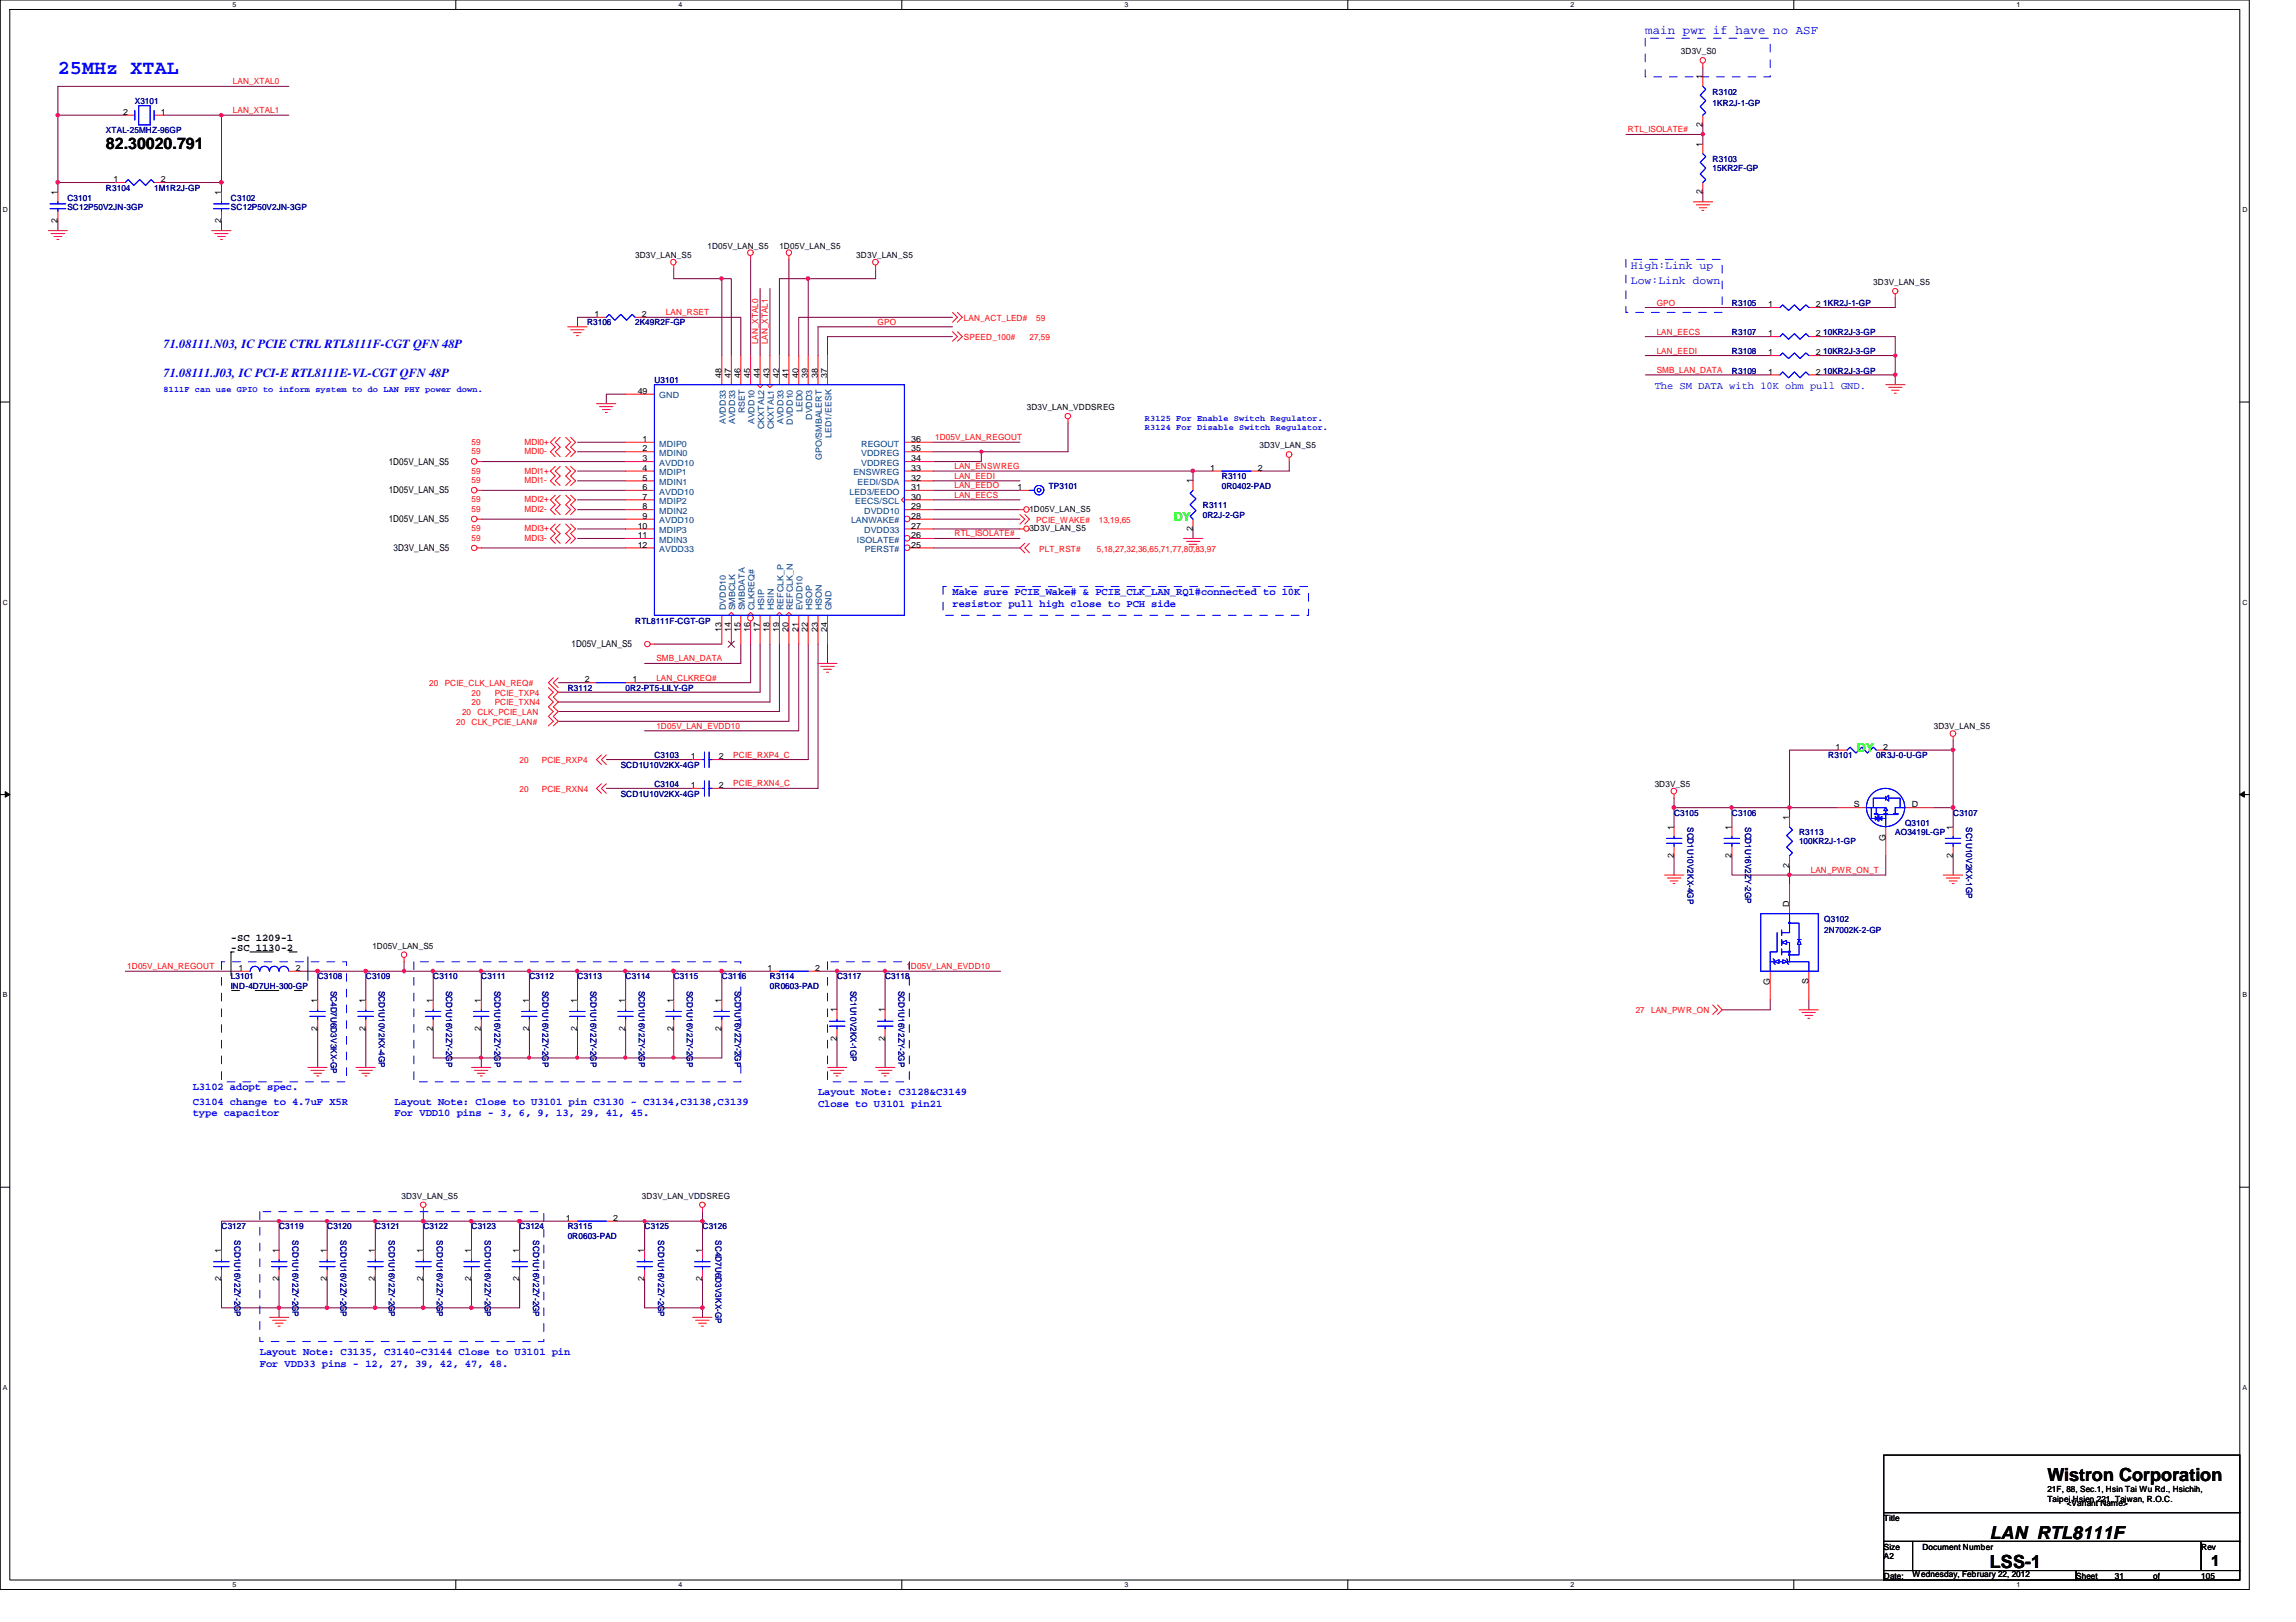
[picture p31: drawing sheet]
<svg xmlns="http://www.w3.org/2000/svg" width="297mm" height="210mm" viewBox="0 0 297 210" stroke-linecap="round" stroke-linejoin="round" font-family="sans-serif">
<defs><g id="words">
<text font-size="2.6" fill="#00f" x="7.5" y="9.6">25MHz XTAL</text>
<g font-size="2.3">
<text x="264.9" y="191.7">Wistron Corporation</text>
<text x="257.4" y="202.9">LSS-1</text>
<text x="257.4" y="199.2">LAN RTL8111F</text>
</g>
<text font-size="2.1" x="13.7" y="19.3">82.30020.791</text>
<text font-size="2" x="286" y="202.6">1</text>
<g font-size="1.6" fill="#00f">
<text x="212.8" y="4.4">main pwr if have no ASF</text>
<text x="21.2" y="45.1">71.08111.N03, IC PCIE CTRL RTL8111F-CGT QFN 48P</text>
<text x="21.2" y="48.8">71.08111.J03, IC PCI-E RTL8111E-VL-CGT QFN 48P</text>
</g>
<g font-size="1.6" fill="#0f0">
<text x="151.8" y="67.5">DY</text>
<text x="240.2" y="97.3">DY</text>
</g>
<g font-size="1.5" fill="#00f">
<text x="211" y="34.8">High:Link up</text>
<text x="211" y="36.7">Low:Link down</text>
</g>
<g font-size="1.4" fill="#00f">
<text x="214.1" y="50.3">The SM DATA with 10K ohm pull GND.</text>
<text x="123.2" y="77">Make sure PCIE_Wake# &amp; PCIE_CLK_LAN_RQ1#connected to 10K</text>
<text x="123.2" y="78.5">resistor pull high close to PCH side</text>
<text x="24.9" y="143">C3104 change to 4.7uF X5R</text>
<text x="24.9" y="141.1">L3102 adopt spec.</text>
<text x="51.1" y="143">Layout Note: Close to U3101 pin C3130 ~ C3134,C3138,C3139</text>
<text x="105.8" y="141.7">Layout Note: C3128&amp;C3149</text>
<text x="105.8" y="143.3">Close to U3101 pin21</text>
<text x="24.9" y="144.5">type capacitor</text>
<text x="51.1" y="144.5">For VDD10 pins - 3, 6, 9, 13, 29, 41, 45.</text>
<text x="33.6" y="175.3">Layout Note: C3135, C3140~C3144 Close to U3101 pin</text>
<text x="33.6" y="176.9">For VDD33 pins - 12, 27, 39, 42, 47, 48.</text>
</g>
<g font-size="1.4">
<text x="29.9" y="123.1">-SC 1130-2</text>
<text x="29.9" y="121.8">-SC 1209-1</text>
</g>
<g font-size="1.2">
<text x="50.3" y="60.1">1D05V_LAN_S5</text>
<text x="50.3" y="63.8">1D05V_LAN_S5</text>
<text x="50.3" y="67.6">1D05V_LAN_S5</text>
<text x="50.9" y="71.3">3D3V_LAN_S5</text>
<text x="74" y="83.8">1D05V_LAN_S5</text>
</g>
<g font-size="1.1" fill="#f00">
<text x="30.1" y="10.9">LAN_XTAL0</text>
<text x="30.1" y="14.6">LAN_XTAL1</text>
<text x="210.6" y="17.1">RTL_ISOLATE#</text>
<text x="86.1" y="40.8">LAN_RSET</text>
<text x="124.7" y="41.5">LAN_ACT_LED#</text>
<text x="134.1" y="41.5">59</text>
<text x="214.3" y="39.5">GPO</text>
<text x="98.1" y="44.5" transform="rotate(-90 98.1 44.5)">LAN_XTAL0</text>
<text x="99.4" y="44.5" transform="rotate(-90 99.4 44.5)">LAN_XTAL1</text>
<text x="113.5" y="42">GPO</text>
<text x="124.7" y="44">SPEED_100#</text>
<text x="133.2" y="44">27,59</text>
<text x="214.3" y="43.3">LAN_EECS</text>
<text x="214.3" y="45.8">LAN_EEDI</text>
<text x="214.3" y="48.3">SMB_LAN_DATA</text>
<text x="61" y="57.5">59</text>
<text x="61" y="58.8">59</text>
<text x="67.9" y="57.5">MDI0+</text>
<text x="67.9" y="58.8">MDI0-</text>
<text x="121" y="57">1D05V_LAN_REGOUT</text>
<text x="61" y="65">59</text>
<text x="61" y="61.3">59</text>
<text x="61" y="62.5">59</text>
<text x="67.9" y="65">MDI2+</text>
<text x="67.9" y="61.3">MDI1+</text>
<text x="67.9" y="62.5">MDI1-</text>
<text x="123.5" y="62">LAN_EEDI</text>
<text x="123.5" y="63.2">LAN_EEDO</text>
<text x="123.5" y="64.4">LAN_EECS</text>
<text x="123.5" y="60.7">LAN_ENSWREG</text>
<text x="61" y="66.3">59</text>
<text x="61" y="68.7">59</text>
<text x="61" y="70">59</text>
<text x="67.9" y="66.3">MDI2-</text>
<text x="67.9" y="68.7">MDI3+</text>
<text x="67.9" y="70">MDI3-</text>
<text x="123.5" y="69.4">RTL_ISOLATE#</text>
<text x="134.1" y="67.6">PCIE_WAKE#</text>
<text x="134.4" y="71.4">PLT_RST#</text>
<text x="141.9" y="71.4">5,18,27,32,36,65,71,77,80,83,97</text>
<text x="142.2" y="67.6">13,19,65</text>
<text x="55.5" y="88.8">20</text>
<text x="57.5" y="88.8">PCIE_CLK_LAN_REQ#</text>
<text x="84.9" y="85.6">SMB_LAN_DATA</text>
<text x="84.9" y="88.1">LAN_CLKREQ#</text>
<text x="59" y="93.8">20</text>
<text x="59.8" y="92.5">20</text>
<text x="61" y="93.8">CLK_PCIE_LAN#</text>
<text x="61" y="91.3">20</text>
<text x="61" y="90">20</text>
<text x="61.8" y="92.5">CLK_PCIE_LAN</text>
<text x="64" y="91.3">PCIE_TXN4</text>
<text x="64" y="90">PCIE_TXP4</text>
<text x="84.9" y="94.3">1D05V_LAN_EVDD10</text>
<text x="67.2" y="98.8">20</text>
<text x="70.1" y="98.8">PCIE_RXP4</text>
<text x="94.9" y="98">PCIE_RXP4_C</text>
<text x="94.9" y="101.8">PCIE_RXN4_C</text>
<text x="67.2" y="102.5">20</text>
<text x="70.1" y="102.5">PCIE_RXN4</text>
<text x="234.3" y="113">LAN_PWR_ON_T</text>
<text x="16.5" y="125.4">1D05V_LAN_REGOUT</text>
<text x="117.3" y="125.4">1D05V_LAN_EVDD10</text>
<text x="211.6" y="131.1">27</text>
<text x="213.6" y="131.1">LAN_PWR_ON</text>
</g>
<g font-size="1.1">
<text x="217.5" y="7">3D3V_S0</text>
<text x="220.3" y="10.3" transform="rotate(-90 220.3 10.3)">1</text>
<text x="15.9" y="14.9">2</text>
<text x="20.8" y="14.9">1</text>
<text x="220.3" y="16.4" transform="rotate(-90 220.3 16.4)">2</text>
<text x="14.7" y="23.6">1</text>
<text x="20.8" y="23.6">2</text>
<text x="220.3" y="19" transform="rotate(-90 220.3 19)">1</text>
<text x="7.4" y="28.9" transform="rotate(-90 7.4 28.9)">2</text>
<text x="7.4" y="25.2" transform="rotate(-90 7.4 25.2)">1</text>
<text x="28.6" y="28.9" transform="rotate(-90 28.6 28.9)">2</text>
<text x="28.6" y="25.2" transform="rotate(-90 28.6 25.2)">1</text>
<text x="220.3" y="25.1" transform="rotate(-90 220.3 25.1)">2</text>
<text x="82.2" y="33.4">3D3V_LAN_S5</text>
<text x="91.5" y="32.2">1D05V_LAN_S5</text>
<text x="100.8" y="32.2">1D05V_LAN_S5</text>
<text x="110.8" y="33.4">3D3V_LAN_S5</text>
<text x="76.9" y="41">1</text>
<text x="83.1" y="41">2</text>
<text x="228.8" y="39.8">1</text>
<text x="234.9" y="39.8">2</text>
<text x="242.4" y="36.9">3D3V_LAN_S5</text>
<text x="228.8" y="43.5">1</text>
<text x="228.8" y="46">1</text>
<text x="234.9" y="43.5">2</text>
<text x="234.9" y="46">2</text>
<text x="82.5" y="51">49</text>
<text x="93.3" y="48.9" transform="rotate(-90 93.3 48.9)">48</text>
<text x="94.6" y="48.9" transform="rotate(-90 94.6 48.9)">47</text>
<text x="95.8" y="48.9" transform="rotate(-90 95.8 48.9)">46</text>
<text x="97.1" y="48.9" transform="rotate(-90 97.1 48.9)">45</text>
<text x="98.3" y="48.9" transform="rotate(-90 98.3 48.9)">44</text>
<text x="99.6" y="48.9" transform="rotate(-90 99.6 48.9)">43</text>
<text x="100.8" y="48.9" transform="rotate(-90 100.8 48.9)">42</text>
<text x="102" y="48.9" transform="rotate(-90 102 48.9)">41</text>
<text x="103.3" y="48.9" transform="rotate(-90 103.3 48.9)">40</text>
<text x="104.5" y="48.9" transform="rotate(-90 104.5 48.9)">39</text>
<text x="105.8" y="48.9" transform="rotate(-90 105.8 48.9)">38</text>
<text x="107" y="48.9" transform="rotate(-90 107 48.9)">37</text>
<text x="132.8" y="53.1">3D3V_LAN_VDDSREG</text>
<text x="228.8" y="48.5">1</text>
<text x="234.9" y="48.5">2</text>
<text x="83.1" y="59.7">3</text>
<text x="83.1" y="57.2">1</text>
<text x="83.1" y="58.4">2</text>
<text x="117.9" y="57.2">36</text>
<text x="117.9" y="58.4">35</text>
<text x="117.9" y="59.7">34</text>
<text x="162.9" y="58">3D3V_LAN_S5</text>
<text x="83.1" y="63.4">6</text>
<text x="83.1" y="60.9">4</text>
<text x="83.1" y="62.2">5</text>
<text x="83.1" y="64.6">7</text>
<text x="83.1" y="65.9">8</text>
<text x="117.9" y="60.9">33</text>
<text x="117.9" y="62.2">32</text>
<text x="117.9" y="63.4">31</text>
<text x="117.9" y="64.6">30</text>
<text x="117.9" y="65.9">29</text>
<text x="131.7" y="63.4">1</text>
<text x="154.3" y="62.6" transform="rotate(-90 154.3 62.6)">1</text>
<text x="156.5" y="60.9">1</text>
<text x="162.7" y="60.9">2</text>
<text x="82.5" y="70.9">12</text>
<text x="82.5" y="68.4">10</text>
<text x="82.5" y="69.6">11</text>
<text x="83.1" y="67.1">9</text>
<text x="117.9" y="68.4">27</text>
<text x="117.9" y="69.6">26</text>
<text x="117.9" y="67.1">28</text>
<text x="117.9" y="70.9">25</text>
<text x="133.2" y="66.3">1D05V_LAN_S5</text>
<text x="133.2" y="68.7">3D3V_LAN_S5</text>
<text x="154.3" y="68.7" transform="rotate(-90 154.3 68.7)">2</text>
<text x="93.3" y="81.8" transform="rotate(-90 93.3 81.8)">13</text>
<text x="94.6" y="81.8" transform="rotate(-90 94.6 81.8)">14</text>
<text x="95.8" y="81.8" transform="rotate(-90 95.8 81.8)">15</text>
<text x="97.1" y="81.8" transform="rotate(-90 97.1 81.8)">16</text>
<text x="98.3" y="81.8" transform="rotate(-90 98.3 81.8)">17</text>
<text x="99.6" y="81.8" transform="rotate(-90 99.6 81.8)">18</text>
<text x="100.8" y="81.8" transform="rotate(-90 100.8 81.8)">19</text>
<text x="102" y="81.8" transform="rotate(-90 102 81.8)">20</text>
<text x="103.3" y="81.8" transform="rotate(-90 103.3 81.8)">21</text>
<text x="104.5" y="81.8" transform="rotate(-90 104.5 81.8)">22</text>
<text x="105.8" y="81.8" transform="rotate(-90 105.8 81.8)">23</text>
<text x="107" y="81.8" transform="rotate(-90 107 81.8)">24</text>
<text x="75.6" y="88.3">2</text>
<text x="81.8" y="88.3">1</text>
<text x="250.2" y="94.4">3D3V_LAN_S5</text>
<text x="89.4" y="98.3">1</text>
<text x="89.4" y="102">1</text>
<text x="93" y="98.3">2</text>
<text x="93" y="102">2</text>
<text x="214.1" y="101.9">3D3V_S5</text>
<text x="237.4" y="97">1</text>
<text x="243.6" y="97">2</text>
<text x="216.5" y="107.4" transform="rotate(-90 216.5 107.4)">1</text>
<text x="224" y="107.4" transform="rotate(-90 224 107.4)">1</text>
<text x="231.5" y="106.1" transform="rotate(-90 231.5 106.1)">1</text>
<text x="239.8" y="104.5">S</text>
<text x="247.4" y="104.5">D</text>
<text x="252.6" y="107.4" transform="rotate(-90 252.6 107.4)">1</text>
<text x="216.5" y="111" transform="rotate(-90 216.5 111)">2</text>
<text x="224" y="111" transform="rotate(-90 224 111)">2</text>
<text x="231.5" y="112.3" transform="rotate(-90 231.5 112.3)">2</text>
<text x="243.9" y="108.8" transform="rotate(-90 243.9 108.8)">G</text>
<text x="252.6" y="111" transform="rotate(-90 252.6 111)">2</text>
<text x="231.5" y="117.3" transform="rotate(-90 231.5 117.3)">D</text>
<text x="30.9" y="125.6">1</text>
<text x="38.3" y="125.6">2</text>
<text x="48.2" y="122.8">1D05V_LAN_S5</text>
<text x="99.3" y="125.6">1</text>
<text x="105.4" y="125.6">2</text>
<text x="41.1" y="129.8" transform="rotate(-90 41.1 129.8)">1</text>
<text x="47.3" y="129.8" transform="rotate(-90 47.3 129.8)">1</text>
<text x="56" y="129.8" transform="rotate(-90 56 129.8)">1</text>
<text x="62.2" y="129.8" transform="rotate(-90 62.2 129.8)">1</text>
<text x="68.4" y="129.8" transform="rotate(-90 68.4 129.8)">1</text>
<text x="74.7" y="129.8" transform="rotate(-90 74.7 129.8)">1</text>
<text x="80.9" y="129.8" transform="rotate(-90 80.9 129.8)">1</text>
<text x="87.1" y="129.8" transform="rotate(-90 87.1 129.8)">1</text>
<text x="93.3" y="129.8" transform="rotate(-90 93.3 129.8)">1</text>
<text x="108.2" y="131" transform="rotate(-90 108.2 131)">1</text>
<text x="114.5" y="131" transform="rotate(-90 114.5 131)">1</text>
<text x="229" y="127.5" transform="rotate(-90 229 127.5)">G</text>
<text x="234" y="127.3" transform="rotate(-90 234 127.3)">S</text>
<text x="41.1" y="133.4" transform="rotate(-90 41.1 133.4)">2</text>
<text x="47.3" y="133.4" transform="rotate(-90 47.3 133.4)">2</text>
<text x="56" y="133.4" transform="rotate(-90 56 133.4)">2</text>
<text x="62.2" y="133.4" transform="rotate(-90 62.2 133.4)">2</text>
<text x="68.4" y="133.4" transform="rotate(-90 68.4 133.4)">2</text>
<text x="74.7" y="133.4" transform="rotate(-90 74.7 133.4)">2</text>
<text x="80.9" y="133.4" transform="rotate(-90 80.9 133.4)">2</text>
<text x="87.1" y="133.4" transform="rotate(-90 87.1 133.4)">2</text>
<text x="93.3" y="133.4" transform="rotate(-90 93.3 133.4)">2</text>
<text x="108.2" y="134.7" transform="rotate(-90 108.2 134.7)">2</text>
<text x="114.5" y="134.7" transform="rotate(-90 114.5 134.7)">2</text>
<text x="51.9" y="155.1">3D3V_LAN_S5</text>
<text x="83.1" y="155.1">3D3V_LAN_VDDSREG</text>
<text x="73.2" y="158">1</text>
<text x="79.3" y="158">2</text>
<text x="28.6" y="165.8" transform="rotate(-90 28.6 165.8)">2</text>
<text x="28.6" y="162.1" transform="rotate(-90 28.6 162.1)">1</text>
<text x="36.1" y="165.8" transform="rotate(-90 36.1 165.8)">2</text>
<text x="36.1" y="162.1" transform="rotate(-90 36.1 162.1)">1</text>
<text x="42.3" y="165.8" transform="rotate(-90 42.3 165.8)">2</text>
<text x="42.3" y="162.1" transform="rotate(-90 42.3 162.1)">1</text>
<text x="48.5" y="165.8" transform="rotate(-90 48.5 165.8)">2</text>
<text x="48.5" y="162.1" transform="rotate(-90 48.5 162.1)">1</text>
<text x="54.7" y="165.8" transform="rotate(-90 54.7 165.8)">2</text>
<text x="54.7" y="162.1" transform="rotate(-90 54.7 162.1)">1</text>
<text x="61" y="165.8" transform="rotate(-90 61 165.8)">2</text>
<text x="61" y="162.1" transform="rotate(-90 61 162.1)">1</text>
<text x="67.2" y="165.8" transform="rotate(-90 67.2 165.8)">2</text>
<text x="67.2" y="162.1" transform="rotate(-90 67.2 162.1)">1</text>
<text x="83.4" y="165.8" transform="rotate(-90 83.4 165.8)">2</text>
<text x="83.4" y="162.1" transform="rotate(-90 83.4 162.1)">1</text>
<text x="90.8" y="165.8" transform="rotate(-90 90.8 165.8)">2</text>
<text x="90.8" y="162.1" transform="rotate(-90 90.8 162.1)">1</text>
<text x="243.7" y="196.8">Title</text>
<text x="264.9" y="193.1">21F, 88, Sec.1, Hsin Tai Wu Rd., Hsichih,</text>
<text x="264.9" y="194.4">Taipei Hsien 221, Taiwan, R.O.C.</text>
<text x="267.4" y="194.9">&lt;Variant Name&gt;</text>
<text x="243.7" y="201.8">A2</text>
<text x="243.7" y="200.5">Size</text>
<text x="248.7" y="200.5">Document Number</text>
<text x="284.8" y="200.5">Rev</text>
<text x="243.7" y="204.3">Date:</text>
<text x="247.4" y="204">Wednesday, February 22, 2012</text>
<text x="268.6" y="204.3">Sheet</text>
<text x="273.6" y="204.3">31</text>
<text x="278.5" y="204.3">of</text>
<text x="284.8" y="204.3">105</text>
</g>
<g font-size="1.1" fill="#000080">
<text x="13.7" y="17.2">XTAL-25MHZ-96GP</text>
<text x="17.4" y="13.5">X3101</text>
<text x="221.6" y="12.2">R3102</text>
<text x="221.6" y="13.7">1KR2J-1-GP</text>
<text x="221.6" y="21">R3103</text>
<text x="221.6" y="22.2">15KR2F-GP</text>
<text x="8.7" y="26">C3101</text>
<text x="8.7" y="27.2">SC12P50V2JN-3GP</text>
<text x="13.7" y="24.7">R3104</text>
<text x="19.9" y="24.7">1M1R2J-GP</text>
<text x="29.9" y="26">C3102</text>
<text x="29.9" y="27.2">SC12P50V2JN-3GP</text>
<text x="224.1" y="39.6">R3105</text>
<text x="235.9" y="39.6">1KR2J-1-GP</text>
<text x="75.9" y="42.1">R3106</text>
<text x="82.2" y="42.1">2K49R2F-GP</text>
<text x="224.1" y="43.3">R3107</text>
<text x="224.1" y="45.8">R3108</text>
<text x="235.9" y="43.3">10KR2J-3-GP</text>
<text x="235.9" y="45.8">10KR2J-3-GP</text>
<text x="84.7" y="49.6">U3101</text>
<text x="224.1" y="48.3">R3109</text>
<text x="235.9" y="48.3">10KR2J-3-GP</text>
<text x="135.7" y="63.3">TP3101</text>
<text x="155.6" y="65.7">R3111</text>
<text x="158.1" y="62">R3110</text>
<text x="158.1" y="63.3">0R0402-PAD</text>
<text x="155.6" y="67">0R2J-2-GP</text>
<text x="82.2" y="80.7">RTL8111F-CGT-GP</text>
<text x="73.4" y="89.4">R3112</text>
<text x="80.9" y="89.4">0R2-PT5-LILY-GP</text>
<text x="80.3" y="99.4">SCD1U10V2KX-4GP</text>
<text x="84.7" y="98.1">C3103</text>
<text x="84.7" y="101.9">C3104</text>
<text x="236.5" y="98.1">R3101</text>
<text x="242.7" y="98.1">0R3J-0-U-GP</text>
<text x="80.3" y="103.1">SCD1U10V2KX-4GP</text>
<text x="216.6" y="105.6">C3105</text>
<text x="218.3" y="107" transform="rotate(90 218.3 107)">SCD1U10V2KX-4GP</text>
<text x="224.1" y="105.6">C3106</text>
<text x="225.8" y="107" transform="rotate(90 225.8 107)">SCD1U16V2ZY-2GP</text>
<text x="246.5" y="106.8">Q3101</text>
<text x="252.7" y="105.6">C3107</text>
<text x="254.4" y="107" transform="rotate(90 254.4 107)">SC1U10V2KX-1GP</text>
<text x="232.7" y="108.1">R3113</text>
<text x="232.7" y="109.2">100KR2J-1-GP</text>
<text x="245.2" y="108.1">AO3419L-GP</text>
<text x="236" y="119.3">Q3102</text>
<text x="236" y="120.8">2N7002K-2-GP</text>
<text x="29.9" y="126.7">L3101</text>
<text x="29.9" y="128">IND-4D7UH-300-GP</text>
<text x="41.1" y="126.7">C3108</text>
<text x="42.8" y="128.2" transform="rotate(90 42.8 128.2)">SC4D7U6D3V3KX-GP</text>
<text x="47.3" y="126.7">C3109</text>
<text x="49" y="128.2" transform="rotate(90 49 128.2)">SCD1U10V2KX-4GP</text>
<text x="56" y="126.7">C3110</text>
<text x="57.7" y="128.2" transform="rotate(90 57.7 128.2)">SCD1U16V2ZY-2GP</text>
<text x="62.3" y="126.7">C3111</text>
<text x="64" y="128.2" transform="rotate(90 64 128.2)">SCD1U16V2ZY-2GP</text>
<text x="68.5" y="126.7">C3112</text>
<text x="70.2" y="128.2" transform="rotate(90 70.2 128.2)">SCD1U16V2ZY-2GP</text>
<text x="74.7" y="126.7">C3113</text>
<text x="76.4" y="128.2" transform="rotate(90 76.4 128.2)">SCD1U16V2ZY-2GP</text>
<text x="80.9" y="126.7">C3114</text>
<text x="82.6" y="128.2" transform="rotate(90 82.6 128.2)">SCD1U16V2ZY-2GP</text>
<text x="87.2" y="126.7">C3115</text>
<text x="88.9" y="128.2" transform="rotate(90 88.9 128.2)">SCD1U16V2ZY-2GP</text>
<text x="93.4" y="126.7">C3116</text>
<text x="95.1" y="128.2" transform="rotate(90 95.1 128.2)">SCD1U16V2ZY-2GP</text>
<text x="99.6" y="126.7">R3114</text>
<text x="99.6" y="128">0R0603-PAD</text>
<text x="108.3" y="126.7">C3117</text>
<text x="110" y="128.2" transform="rotate(90 110 128.2)">SC1U10V2KX-1GP</text>
<text x="114.5" y="126.7">C3118</text>
<text x="116.2" y="128.2" transform="rotate(90 116.2 128.2)">SCD1U16V2ZY-2GP</text>
<text x="28.7" y="159.1">C3127</text>
<text x="30.3" y="160.5" transform="rotate(90 30.3 160.5)">SCD1U16V2ZY-2GP</text>
<text x="36.1" y="159.1">C3119</text>
<text x="37.8" y="160.5" transform="rotate(90 37.8 160.5)">SCD1U16V2ZY-2GP</text>
<text x="42.3" y="159.1">C3120</text>
<text x="44.1" y="160.5" transform="rotate(90 44.1 160.5)">SCD1U16V2ZY-2GP</text>
<text x="48.6" y="159.1">C3121</text>
<text x="50.3" y="160.5" transform="rotate(90 50.3 160.5)">SCD1U16V2ZY-2GP</text>
<text x="54.8" y="159.1">C3122</text>
<text x="56.5" y="160.5" transform="rotate(90 56.5 160.5)">SCD1U16V2ZY-2GP</text>
<text x="61" y="159.1">C3123</text>
<text x="62.7" y="160.5" transform="rotate(90 62.7 160.5)">SCD1U16V2ZY-2GP</text>
<text x="67.2" y="159.1">C3124</text>
<text x="69" y="160.5" transform="rotate(90 69 160.5)">SCD1U16V2ZY-2GP</text>
<text x="73.4" y="159.1">R3115</text>
<text x="73.4" y="160.4">0R0603-PAD</text>
<text x="83.4" y="159.1">C3125</text>
<text x="85.1" y="160.5" transform="rotate(90 85.1 160.5)">SCD1U16V2ZY-2GP</text>
<text x="90.9" y="159.1">C3126</text>
<text x="92.6" y="160.5" transform="rotate(90 92.6 160.5)">SC4D7U6D3V3KX-GP</text>
</g>
<g font-size="1.1" fill="#00f">
<text x="21.2" y="50.7">8111F can use GPIO to inform system to do LAN PHY power down.</text>
<text x="148.1" y="54.4">R3125 For Enable Switch Regulator.</text>
<text x="148.1" y="55.7">R3124 For Disable Switch Regulator.</text>
</g>
<g font-size="1.1" fill="#004080">
<text x="85.3" y="51.6">GND</text>
<text x="96.3" y="53.5" transform="rotate(-90 96.3 53.5)">RSET</text>
<text x="103.8" y="53.3" transform="rotate(-90 103.8 53.3)">LED0</text>
<text x="85.3" y="57.8">MDIP0</text>
<text x="85.3" y="59">MDIN0</text>
<text x="93.9" y="54.9" transform="rotate(-90 93.9 54.9)">AVDD33</text>
<text x="95.1" y="54.9" transform="rotate(-90 95.1 54.9)">AVDD33</text>
<text x="97.6" y="54.9" transform="rotate(-90 97.6 54.9)">AVDD10</text>
<text x="98.8" y="55.5" transform="rotate(-90 98.8 55.5)">CKXTAL2</text>
<text x="100.1" y="55.5" transform="rotate(-90 100.1 55.5)">CKXTAL1</text>
<text x="101.3" y="54.9" transform="rotate(-90 101.3 54.9)">AVDD33</text>
<text x="102.6" y="55" transform="rotate(-90 102.6 55)">DVDD10</text>
<text x="105.1" y="54.4" transform="rotate(-90 105.1 54.4)">DVDD3</text>
<text x="106.3" y="59.5" transform="rotate(-90 106.3 59.5)">GPO/SMBALERT</text>
<text x="107.6" y="56.7" transform="rotate(-90 107.6 56.7)">LED1/EESK</text>
<text x="111.4" y="57.8">REGOUT</text>
<text x="111.4" y="59">VDDREG</text>
<text x="85.3" y="60.3">AVDD10</text>
<text x="85.3" y="64">AVDD10</text>
<text x="85.3" y="61.5">MDIP1</text>
<text x="85.3" y="62.8">MDIN1</text>
<text x="85.3" y="65.2">MDIP2</text>
<text x="109.9" y="64">LED3/EEDO</text>
<text x="110.4" y="61.5">ENSWREG</text>
<text x="110.7" y="65.2">EECS/SCL</text>
<text x="111" y="62.8">EEDI/SDA</text>
<text x="111.4" y="60.3">VDDREG</text>
<text x="85.3" y="67.7">AVDD10</text>
<text x="85.3" y="66.5">MDIN2</text>
<text x="85.3" y="71.5">AVDD33</text>
<text x="85.3" y="69">MDIP3</text>
<text x="85.3" y="70.2">MDIN3</text>
<text x="110.1" y="67.7">LANWAKE#</text>
<text x="110.9" y="70.2">ISOLATE#</text>
<text x="111.8" y="66.5">DVDD10</text>
<text x="111.8" y="69">DVDD33</text>
<text x="111.9" y="71.5">PERST#</text>
<text x="93.9" y="79" transform="rotate(-90 93.9 79)">DVDD10</text>
<text x="95.1" y="79" transform="rotate(-90 95.1 79)">SMBCLK</text>
<text x="96.3" y="79" transform="rotate(-90 96.3 79)">SMBDATA</text>
<text x="97.6" y="79" transform="rotate(-90 97.6 79)">CLKREQ#</text>
<text x="98.8" y="79" transform="rotate(-90 98.8 79)">HSIP</text>
<text x="100.1" y="79" transform="rotate(-90 100.1 79)">HSIN</text>
<text x="101.3" y="79" transform="rotate(-90 101.3 79)">REFCLK_P</text>
<text x="102.6" y="79" transform="rotate(-90 102.6 79)">REFCLK_N</text>
<text x="103.8" y="79" transform="rotate(-90 103.8 79)">EVDD10</text>
<text x="105.1" y="79" transform="rotate(-90 105.1 79)">HSOP</text>
<text x="106.3" y="79" transform="rotate(-90 106.3 79)">HSON</text>
<text x="107.6" y="79" transform="rotate(-90 107.6 79)">GND</text>
</g>
<g font-size=".9">
<text x="30.1" y=".9">5</text>
<text x="87.8" y=".9">4</text>
<text x="145.5" y=".9">3</text>
<text x="203.2" y=".9">2</text>
<text x="260.9" y=".9">1</text>
<text x=".4" y="27.4">D</text>
<text x="290.1" y="27.4">D</text>
<text x=".4" y="78.2">C</text>
<text x="290.1" y="78.2">C</text>
<text x=".4" y="129">B</text>
<text x="290.1" y="129">B</text>
<text x=".4" y="179.8">A</text>
<text x="290.1" y="179.8">A</text>
<text x="30.1" y="205.4">5</text>
<text x="87.8" y="205.4">4</text>
<text x="145.5" y="205.4">3</text>
<text x="203.2" y="205.4">2</text>
<text x="260.9" y="205.4">1</text>
</g>
</g></defs>
<path d="M0 0h291v205.7h-291zM1.3 1.2h288.5v203.3h-288.5z" fill="none" stroke="#000" stroke-width=".13"/>
<g fill="#fff">
<path d="M30.1 .1h.5v1h-.5z"/>
<path d="M30.1 204.6h.5v1h-.5z"/>
</g>
<path d="M59 0v1.2M59 204.5v1.2" fill="none" stroke="#000" stroke-width=".13"/>
<g fill="#fff">
<path d="M87.8 .1h.5v1h-.5z"/>
<path d="M87.8 204.6h.5v1h-.5z"/>
</g>
<path d="M116.7 0v1.2M116.7 204.5v1.2" fill="none" stroke="#000" stroke-width=".13"/>
<g fill="#fff">
<path d="M145.5 .1h.5v1h-.5z"/>
<path d="M145.5 204.6h.5v1h-.5z"/>
</g>
<path d="M174.4 0v1.2M174.4 204.5v1.2" fill="none" stroke="#000" stroke-width=".13"/>
<g fill="#fff">
<path d="M203.2 .1h.5v1h-.5z"/>
<path d="M203.2 204.6h.5v1h-.5z"/>
</g>
<path d="M232.1 0v1.2M232.1 204.5v1.2" fill="none" stroke="#000" stroke-width=".13"/>
<g fill="#fff">
<path d="M260.9 .1h.5v1h-.5z"/>
<path d="M260.9 204.6h.5v1h-.5z"/>
<path d="M.4 26.6h.6v1h-.6z"/>
<path d="M290.1 26.6h.6v1h-.6z"/>
<path d="M.4 77.4h.6v1h-.6z"/>
<path d="M290.1 77.4h.6v1h-.6z"/>
</g>
<path d="M0 52h1.3M289.8 52h1.2" fill="none" stroke="#000" stroke-width=".13"/>
<g fill="#fff">
<path d="M.4 128.2h.6v1h-.6z"/>
<path d="M290.1 128.2h.6v1h-.6z"/>
</g>
<path d="M0 102.8h1.3M.7 102.4l.6 .4-.6 .4zM289.8 102.8h1.2M289.8 102.8l.6-.4v.8z" fill="none" stroke="#000" stroke-width=".13"/>
<path d="M.7 102.4l.6 .4-.6 .4zM289.8 102.8l.6-.4v.8z" fill="#000"/>
<g fill="#fff">
<path d="M.4 179h.5v1h-.5z"/>
<path d="M290.1 179h.6v1h-.6z"/>
</g>
<path d="M0 153.6h1.3M289.8 153.6h1.2" fill="none" stroke="#000" stroke-width=".13"/>
<path d="M68.5 136.9h6.2" fill="none" stroke="#800040" stroke-width=".13"/>
<path d="M68.3 136.7h.3l.1 .2-.1 .1-.2 .1-.1-.1z" fill-rule="evenodd" fill="#f0f"/>
<path d="M68.3 136.7h.3l.1 .2-.1 .1-.2 .1-.1-.1z" fill="none" stroke="#f0f" stroke-width=".13"/>
<path d="M87.2 136.9h6.2" fill="none" stroke="#800040" stroke-width=".13"/>
<path d="M87 136.7h.3v.2v.1l-.2 .1-.1-.1z" fill-rule="evenodd" fill="#f0f"/>
<path d="M87 136.7h.3v.2v.1l-.2 .1-.1-.1z" fill="none" stroke="#f0f" stroke-width=".13"/>
<path d="M154.3 61h2.5" fill="none" stroke="#800040" stroke-width=".13"/>
<path d="M154.1 60.8h.4l.1 .1-.1 .2-.2 .1-.2-.1z" fill-rule="evenodd" fill="#f0f"/>
<path d="M154.1 60.8h.4l.1 .1-.1 .2-.2 .1-.2-.1z" fill="none" stroke="#f0f" stroke-width=".13"/>
<path d="M220.3 16.2v1.2M107.1 43.6h16.1M235.2 43.6h10M67.2 158h6.2" fill="none" stroke="#800040" stroke-width=".13"/>
<path d="M67 157.9h.4v.1v.2h-.2h-.2z" fill-rule="evenodd" fill="#f0f"/>
<path d="M67 157.9h.4v.1v.2h-.2h-.2z" fill="none" stroke="#f0f" stroke-width=".13"/>
<path d="M93.4 36.1v9.9" fill="none" stroke="#800040" stroke-width=".13"/>
<path d="M93.2 35.9h.3l.1 .1-.1 .2-.2 .1-.1-.1z" fill-rule="evenodd" fill="#f0f"/>
<path d="M93.2 35.9h.3l.1 .1-.1 .2-.2 .1-.1-.1z" fill="none" stroke="#f0f" stroke-width=".13"/>
<path d="M87.2 36.1h7.4v9.9M97.1 33.6v12.4M100.8 36.1v9.9M104.6 36.1h8.7M83.4 41.1h12.4v4.9" fill="none" stroke="#800040" stroke-width=".13"/>
<path d="M104.4 35.9h.3l.1 .1-.1 .2-.2 .1-.1-.1z" fill-rule="evenodd" fill="#f0f"/>
<path d="M104.4 35.9h.3l.1 .1-.1 .2-.2 .1-.1-.1z" fill="none" stroke="#f0f" stroke-width=".13"/>
<path d="M220.3 17.4v1.3" fill="none" stroke="#800040" stroke-width=".13"/>
<path d="M220.1 17.2h.3l.1 .2-.1 .1-.1 .1-.2-.1z" fill-rule="evenodd" fill="#f0f"/>
<path d="M220.1 17.2h.3l.1 .2-.1 .1-.1 .1-.2-.1z" fill="none" stroke="#f0f" stroke-width=".13"/>
<path d="M102.1 33.6v12.4M104.6 36.1v9.9M113.3 34.8v1.3M107.1 43.6v2.4M123.2 41.1h-19.9v4.9M62.3 125.7h-6.3v3.7" fill="none" stroke="#800040" stroke-width=".13"/>
<path d="M55.9 125.5h.2l.1 .1-.1 .2-.1 .1-.1-.1z" fill-rule="evenodd" fill="#f0f"/>
<path d="M55.9 125.5h.2l.1 .1-.1 .2-.1 .1-.1-.1z" fill="none" stroke="#f0f" stroke-width=".13"/>
<path d="M62.3 136.9v1.2M83.4 158v3.8" fill="none" stroke="#800040" stroke-width=".13"/>
<path d="M62.1 136.7h.3v.2v.1l-.2 .1-.1-.1z" fill-rule="evenodd" fill="#f0f"/>
<path d="M62.1 136.7h.3v.2v.1l-.2 .1-.1-.1z" fill="none" stroke="#f0f" stroke-width=".13"/>
<path d="M114.5 125.7v5M79.7 158h11.2v3.8" fill="none" stroke="#800040" stroke-width=".13"/>
<path d="M90.7 157.9h.3l.1 .1-.1 .2h-.2h-.1z" fill-rule="evenodd" fill="#f0f"/>
<path d="M90.7 157.9h.3l.1 .1-.1 .2h-.2h-.1z" fill="none" stroke="#f0f" stroke-width=".13"/>
<path d="M83.2 157.9h.3l.1 .1-.1 .2h-.1h-.2z" fill-rule="evenodd" fill="#f0f"/>
<path d="M83.2 157.9h.3l.1 .1-.1 .2h-.1h-.2z" fill="none" stroke="#f0f" stroke-width=".13"/>
<path d="M87.2 34.8v1.3M98.3 37.3v8.7M220.3 24.9v1.2M114.5 125.7h15" fill="none" stroke="#800040" stroke-width=".13"/>
<path d="M114.4 125.5h.2l.1 .1-.1 .2-.1 .1-.1-.1z" fill-rule="evenodd" fill="#f0f"/>
<path d="M114.4 125.5h.2l.1 .1-.1 .2-.1 .1-.1-.1z" fill="none" stroke="#f0f" stroke-width=".13"/>
<path d="M220.3 8.7v1.2M99.6 37.3v8.7M212.8 39.8h16.2M68.5 125.7h-6.2v3.7" fill="none" stroke="#800040" stroke-width=".13"/>
<path d="M62.1 125.5h.3v.1v.2l-.2 .1-.1-.1z" fill-rule="evenodd" fill="#f0f"/>
<path d="M62.1 125.5h.3v.1v.2l-.2 .1-.1-.1z" fill="none" stroke="#f0f" stroke-width=".13"/>
<path d="M235.2 39.8h10M120.7 57.2h11.2M127 58.5h11.2" fill="none" stroke="#800040" stroke-width=".13"/>
<path d="M126.8 58.3h.3l.1 .2-.1 .1-.1 .1-.2-.1z" fill-rule="evenodd" fill="#f0f"/>
<path d="M126.8 58.3h.3l.1 .2-.1 .1-.1 .1-.2-.1z" fill="none" stroke="#f0f" stroke-width=".13"/>
<path d="M74.7 125.7h-6.2v3.7" fill="none" stroke="#800040" stroke-width=".13"/>
<path d="M68.3 125.5h.3l.1 .1-.1 .2-.2 .1-.1-.1z" fill-rule="evenodd" fill="#f0f"/>
<path d="M68.3 125.5h.3l.1 .1-.1 .2-.2 .1-.1-.1z" fill="none" stroke="#f0f" stroke-width=".13"/>
<path d="M127 58.5v1.2h-6.3M138.2 54.7v3.8M74.7 125.7v3.7M80.9 125.7h6.3" fill="none" stroke="#800040" stroke-width=".13"/>
<path d="M80.7 125.5h.3l.1 .1-.1 .2-.1 .1-.2-.1z" fill-rule="evenodd" fill="#f0f"/>
<path d="M80.7 125.5h.3l.1 .1-.1 .2-.1 .1-.2-.1z" fill="none" stroke="#f0f" stroke-width=".13"/>
<path d="M245.2 38.6v1.2M120.7 62.2h11.2M120.7 63.5h11.2M120.7 64.7h11.2M120.7 66h11.2M56 133.1v3.8M62.3 133.1v3.8M80.9 125.7v3.7M87.2 125.7h6.2" fill="none" stroke="#800040" stroke-width=".13"/>
<path d="M87 125.5h.3v.1v.2l-.2 .1-.1-.1z" fill-rule="evenodd" fill="#f0f"/>
<path d="M87 125.5h.3v.1v.2l-.2 .1-.1-.1z" fill="none" stroke="#f0f" stroke-width=".13"/>
<path d="M74.7 125.7h6.2" fill="none" stroke="#800040" stroke-width=".13"/>
<path d="M74.5 125.5h.3l.1 .1-.1 .2-.1 .1-.2-.1z" fill-rule="evenodd" fill="#f0f"/>
<path d="M74.5 125.5h.3l.1 .1-.1 .2-.1 .1-.2-.1z" fill="none" stroke="#f0f" stroke-width=".13"/>
<path d="M80.9 136.9h6.3M108.3 125.7h6.2" fill="none" stroke="#800040" stroke-width=".13"/>
<path d="M80.7 136.7h.3l.1 .2-.1 .1-.1 .1-.2-.1z" fill-rule="evenodd" fill="#f0f"/>
<path d="M80.7 136.7h.3l.1 .2-.1 .1-.1 .1-.2-.1z" fill="none" stroke="#f0f" stroke-width=".13"/>
<path d="M74.7 136.9h6.2" fill="none" stroke="#800040" stroke-width=".13"/>
<path d="M74.5 136.7h.3l.1 .2-.1 .1-.1 .1-.2-.1z" fill-rule="evenodd" fill="#f0f"/>
<path d="M74.5 136.7h.3l.1 .2-.1 .1-.1 .1-.2-.1z" fill="none" stroke="#f0f" stroke-width=".13"/>
<path d="M120.7 67.2h11.2M120.7 68.5h11.2M120.7 69.7h11.2M120.7 70.9h11.2M68.5 133.1v3.8M74.7 133.1v3.8M80.9 133.1v3.8M87.2 125.7v3.7M83.4 165.5v3.7" fill="none" stroke="#800040" stroke-width=".13"/>
<path d="M87 125.5h.3v.1v.2l-.2 .1-.1-.1z" fill-rule="evenodd" fill="#f0f"/>
<path d="M87 125.5h.3v.1v.2l-.2 .1-.1-.1z" fill="none" stroke="#f0f" stroke-width=".13"/>
<path d="M87.2 133.1v3.8M93.4 125.7h6.2" fill="none" stroke="#800040" stroke-width=".13"/>
<path d="M93.2 125.5h.3l.1 .1-.1 .2-.2 .1-.1-.1z" fill-rule="evenodd" fill="#f0f"/>
<path d="M93.2 125.5h.3l.1 .1-.1 .2-.2 .1-.1-.1z" fill="none" stroke="#f0f" stroke-width=".13"/>
<path d="M90.9 169.2v1.3" fill="none" stroke="#800040" stroke-width=".13"/>
<path d="M90.7 169.1h.3l.1 .1-.1 .2-.2 .1-.1-.1z" fill-rule="evenodd" fill="#f0f"/>
<path d="M90.7 169.1h.3l.1 .1-.1 .2-.2 .1-.1-.1z" fill="none" stroke="#f0f" stroke-width=".13"/>
<path d="M245.2 48.5v1.3M93.4 133.1v3.8" fill="none" stroke="#800040" stroke-width=".13"/>
<path d="M245 48.3h.3l.1 .2-.1 .1-.1 .1-.2-.1z" fill-rule="evenodd" fill="#f0f"/>
<path d="M245 48.3h.3l.1 .2-.1 .1-.1 .1-.2-.1z" fill="none" stroke="#f0f" stroke-width=".13"/>
<path d="M21.2 14.9h7.5v8.7M77.2 41.1h-2.5v1.2M212.8 43.6h16.2M212.8 46h16.2M245.2 43.6v2.4h-10M36.1 158v3.8M42.3 158v3.8" fill="none" stroke="#800040" stroke-width=".13"/>
<path d="M28.5 14.7h.3l.1 .2-.1 .1-.2 .1-.1-.1z" fill-rule="evenodd" fill="#f0f"/>
<path d="M28.5 14.7h.3l.1 .2-.1 .1-.2 .1-.1-.1z" fill="none" stroke="#f0f" stroke-width=".13"/>
<path d="M212.8 48.5h16.2M245.2 46v2.5h-10M48.6 158v3.8" fill="none" stroke="#800040" stroke-width=".13"/>
<path d="M245 45.9h.3l.1 .1-.1 .2h-.1h-.2z" fill-rule="evenodd" fill="#f0f"/>
<path d="M245 45.9h.3l.1 .1-.1 .2h-.1h-.2z" fill="none" stroke="#f0f" stroke-width=".13"/>
<g fill="none" stroke="#800040" stroke-width=".13">
<path d="M62.3 59.7h18.6M74.7 58.5h6.2M80.9 51h-2.5v1.2M62.3 63.5h18.6M62.3 67.2h18.6M62.3 70.9h18.6M74.7 61h6.2M74.7 62.2h6.2M74.7 64.7h6.2M74.7 66h6.2M74.7 68.5h6.2M74.7 69.7h6.2"/>
<path d="M54.8 158v3.8M61 158v3.8M67.2 158v3.8M42.3 165.5v3.7h-6.2v1.3M48.6 165.5v3.7M54.8 165.5v3.7M61 165.5v3.7M67.2 165.5v3.7"/>
</g>
<path d="M42.1 169.1h.4v.1v.2l-.2 .1-.2-.1z" fill-rule="evenodd" fill="#f0f"/>
<path d="M42.1 169.1h.4v.1v.2l-.2 .1-.2-.1z" fill="none" stroke="#f0f" stroke-width=".13"/>
<path d="M35.9 169.1h.3l.1 .1-.1 .2-.1 .1-.2-.1z" fill-rule="evenodd" fill="#f0f"/>
<path d="M35.9 169.1h.3l.1 .1-.1 .2-.1 .1-.2-.1z" fill="none" stroke="#f0f" stroke-width=".13"/>
<path d="M61 169.2h6.2" fill="none" stroke="#800040" stroke-width=".13"/>
<path d="M60.8 169.1h.3l.1 .1-.1 .2-.1 .1-.2-.1z" fill-rule="evenodd" fill="#f0f"/>
<path d="M60.8 169.1h.3l.1 .1-.1 .2-.1 .1-.2-.1z" fill="none" stroke="#f0f" stroke-width=".13"/>
<path d="M54.8 169.2h6.2" fill="none" stroke="#800040" stroke-width=".13"/>
<path d="M54.6 169.1h.3l.1 .1-.1 .2-.2 .1-.1-.1z" fill-rule="evenodd" fill="#f0f"/>
<path d="M54.6 169.1h.3l.1 .1-.1 .2-.2 .1-.1-.1z" fill="none" stroke="#f0f" stroke-width=".13"/>
<path d="M42.3 169.2h6.3" fill="none" stroke="#800040" stroke-width=".13"/>
<path d="M48.4 169.1h.3l.1 .1-.1 .2-.2 .1-.1-.1z" fill-rule="evenodd" fill="#f0f"/>
<path d="M48.4 169.1h.3l.1 .1-.1 .2-.2 .1-.1-.1z" fill="none" stroke="#f0f" stroke-width=".13"/>
<path d="M36.1 158h6.2M36.1 165.5v3.7M48.6 169.2h6.2" fill="none" stroke="#800040" stroke-width=".13"/>
<path d="M35.9 157.9h.3l.1 .1-.1 .2h-.1h-.2z" fill-rule="evenodd" fill="#f0f"/>
<path d="M35.9 157.9h.3l.1 .1-.1 .2h-.1h-.2z" fill="none" stroke="#f0f" stroke-width=".13"/>
<path d="M54.8 158h6.2" fill="none" stroke="#800040" stroke-width=".13"/>
<path d="M54.6 157.9h.3l.1 .1-.1 .2h-.2h-.1z" fill-rule="evenodd" fill="#f0f"/>
<path d="M54.6 157.9h.3l.1 .1-.1 .2h-.2h-.1z" fill="none" stroke="#f0f" stroke-width=".13"/>
<path d="M105.8 125.7h2.5M48.6 158h6.2" fill="none" stroke="#800040" stroke-width=".13"/>
<path d="M54.6 157.9h.3l.1 .1-.1 .2h-.2h-.1z" fill-rule="evenodd" fill="#f0f"/>
<path d="M54.6 157.9h.3l.1 .1-.1 .2h-.2h-.1z" fill="none" stroke="#f0f" stroke-width=".13"/>
<path d="M48.4 157.9h.3l.1 .1-.1 .2h-.2h-.1z" fill-rule="evenodd" fill="#f0f"/>
<path d="M48.4 157.9h.3l.1 .1-.1 .2h-.2h-.1z" fill="none" stroke="#f0f" stroke-width=".13"/>
<path d="M61 158h6.2" fill="none" stroke="#800040" stroke-width=".13"/>
<path d="M67 157.9h.4v.1v.2h-.2h-.2z" fill-rule="evenodd" fill="#f0f"/>
<path d="M67 157.9h.4v.1v.2h-.2h-.2z" fill="none" stroke="#f0f" stroke-width=".13"/>
<path d="M60.8 157.9h.3l.1 .1-.1 .2h-.1h-.2z" fill-rule="evenodd" fill="#f0f"/>
<path d="M60.8 157.9h.3l.1 .1-.1 .2h-.1h-.2z" fill="none" stroke="#f0f" stroke-width=".13"/>
<path d="M7.5 14.9h8.7M28.7 14.9h8.7M42.3 158h6.3" fill="none" stroke="#800040" stroke-width=".13"/>
<path d="M42.1 157.9h.4v.1v.2h-.2h-.2z" fill-rule="evenodd" fill="#f0f"/>
<path d="M42.1 157.9h.4v.1v.2h-.2h-.2z" fill="none" stroke="#f0f" stroke-width=".13"/>
<path d="M37.4 11.2h-29.9v3.7M7.5 23.6v1.3M62.3 136.9h6.2M93.4 125.7v3.7" fill="none" stroke="#800040" stroke-width=".13"/>
<path d="M7.3 23.4h.3l.1 .2-.1 .2h-.2h-.1z" fill-rule="evenodd" fill="#f0f"/>
<path d="M7.3 23.4h.3l.1 .2-.1 .2h-.2h-.1z" fill="none" stroke="#f0f" stroke-width=".13"/>
<path d="M7.5 14.9v8.7h7.4M47.3 125.7h5" fill="none" stroke="#800040" stroke-width=".13"/>
<path d="M7.3 14.7h.3l.1 .2-.1 .1-.2 .1-.1-.1z" fill-rule="evenodd" fill="#f0f"/>
<path d="M7.3 14.7h.3l.1 .2-.1 .1-.2 .1-.1-.1z" fill="none" stroke="#f0f" stroke-width=".13"/>
<path d="M21.2 23.6h7.5" fill="none" stroke="#800040" stroke-width=".13"/>
<path d="M28.5 23.4h.3l.1 .2-.1 .2h-.2h-.1z" fill-rule="evenodd" fill="#f0f"/>
<path d="M28.5 23.4h.3l.1 .2-.1 .2h-.2h-.1z" fill="none" stroke="#f0f" stroke-width=".13"/>
<path d="M108.3 125.7v5" fill="none" stroke="#800040" stroke-width=".13"/>
<path d="M108.1 125.5h.3l.1 .1-.1 .2-.1 .1-.2-.1z" fill-rule="evenodd" fill="#f0f"/>
<path d="M108.1 125.5h.3l.1 .1-.1 .2-.1 .1-.2-.1z" fill="none" stroke="#f0f" stroke-width=".13"/>
<path d="M28.7 23.6v1.3M52.3 125.7h3.7" fill="none" stroke="#800040" stroke-width=".13"/>
<path d="M52.1 125.5h.3l.1 .1-.1 .2-.1 .1-.2-.1z" fill-rule="evenodd" fill="#f0f"/>
<path d="M52.1 125.5h.3l.1 .1-.1 .2-.1 .1-.2-.1z" fill="none" stroke="#f0f" stroke-width=".13"/>
<path d="M210.4 17.4h9.9M7.5 28.6v1.2M28.7 28.6v1.2M120.7 58.5h6.3M224.1 104.5v2.5M52.3 124.5v1.2M108.3 134.4v3.7M114.5 134.4v3.7M54.8 156.8v1.2" fill="none" stroke="#800040" stroke-width=".13"/>
<path d="M223.9 104.3h.3v.2v.2h-.2h-.1z" fill-rule="evenodd" fill="#f0f"/>
<path d="M223.9 104.3h.3v.2v.2h-.2h-.1z" fill="none" stroke="#f0f" stroke-width=".13"/>
<path d="M216.6 104.5h7.5" fill="none" stroke="#800040" stroke-width=".13"/>
<path d="M216.4 104.3h.3l.1 .2-.1 .2h-.2h-.1z" fill-rule="evenodd" fill="#f0f"/>
<path d="M216.4 104.3h.3l.1 .2-.1 .2h-.2h-.1z" fill="none" stroke="#f0f" stroke-width=".13"/>
<path d="M231.5 97.1v7.4M244 97.1h8.7M216.6 103.3v1.2M224.1 110.7v2.5h19.9M252.7 110.7v2.5" fill="none" stroke="#800040" stroke-width=".13"/>
<path d="M231.3 113h.3l.1 .2-.1 .2-.1 .1-.2-.1z" fill-rule="evenodd" fill="#f0f"/>
<path d="M231.3 113h.3l.1 .2-.1 .2-.1 .1-.2-.1z" fill="none" stroke="#f0f" stroke-width=".13"/>
<path d="M231.5 97.1h6.2M224.1 104.5h7.4v1.3" fill="none" stroke="#800040" stroke-width=".13"/>
<path d="M231.3 104.3h.3l.1 .2-.1 .2h-.1h-.2z" fill-rule="evenodd" fill="#f0f"/>
<path d="M231.3 104.3h.3l.1 .2-.1 .2h-.1h-.2z" fill="none" stroke="#f0f" stroke-width=".13"/>
<path d="M252.7 95.8v1.3M216.6 110.7v2.5M216.6 104.5v2.5M231.5 104.5h6.2M231.5 112v2.5M244 110.7v2.5M250.2 104.5h2.5v2.5" fill="none" stroke="#800040" stroke-width=".13"/>
<path d="M252.5 104.3h.3l.1 .2-.1 .2h-.2h-.1z" fill-rule="evenodd" fill="#f0f"/>
<path d="M252.5 104.3h.3l.1 .2-.1 .2h-.2h-.1z" fill="none" stroke="#f0f" stroke-width=".13"/>
<path d="M252.7 97.1v7.4" fill="none" stroke="#800040" stroke-width=".13"/>
<path d="M252.5 96.9h.3l.1 .1-.1 .2-.2 .1-.1-.1z" fill-rule="evenodd" fill="#f0f"/>
<path d="M252.5 96.9h.3l.1 .1-.1 .2-.2 .1-.1-.1z" fill="none" stroke="#f0f" stroke-width=".13"/>
<path d="M41.1 133.1v5M47.3 133.1v5M47.3 125.7v3.7" fill="none" stroke="#800040" stroke-width=".13"/>
<path d="M47.1 125.5h.4v.1v.2l-.2 .1-.2-.1z" fill-rule="evenodd" fill="#f0f"/>
<path d="M47.1 125.5h.4v.1v.2l-.2 .1-.2-.1z" fill="none" stroke="#f0f" stroke-width=".13"/>
<path d="M41.1 125.7v3.7" fill="none" stroke="#800040" stroke-width=".13"/>
<path d="M40.9 125.5h.3l.1 .1-.1 .2-.1 .1-.2-.1z" fill-rule="evenodd" fill="#f0f"/>
<path d="M40.9 125.5h.3l.1 .1-.1 .2-.1 .1-.2-.1z" fill="none" stroke="#f0f" stroke-width=".13"/>
<g fill="none" stroke="#800040" stroke-width=".13">
<path d="M100.8 36.1h3.8M74.7 57.2h6.2M123.2 42.3h-17.4v3.7M166.8 59.7v1.3h-3.7M120.7 61h33.6v1.2M154.3 68.5v1.2M72.2 88.3h3.7M78.4 98.3h11.2M84.7 83.4h8.7M95.8 83.4v2.5h-12.4M97.1 83.4v4.9h-14.9M98.3 83.4v6.2h-26.1"/>
<path d="M99.6 83.4v7.4h-27.4M100.8 83.4v8.7h-28.6M102.1 83.4v9.9h-29.9M103.3 83.4v11.2h-19.9M104.6 83.4v14.9h-11.2M105.8 83.4v18.6h-12.4M107.1 83.4v2.5M78.4 102h11.2M16.2 125.7h15M38.6 125.7h8.7M56 136.9h6.3M229 129.4v1.3h-6.2"/>
<path d="M234 129.4v1.3M36.1 158h-7.4v3.8M90.9 156.8v1.2M28.7 165.5v3.7h7.4M90.9 165.5v3.7h-7.5"/>
</g>
<g fill="none" stroke="#f00" stroke-width=".13">
<path d="M16.2 14.9h1.2M19.9 14.9h1.3M220.3 8.2v.5M6.3 29.8h2.4M6.6 30.2h1.8M7 30.6h1M7.4 31h.2M7.5 24.9v1.2M7.5 27.3v1.3M27.4 29.8h2.5M27.8 30.2h1.7M28.1 30.6h1.1"/>
<path d="M28.5 31h.3M87.2 34.3v.5M97.1 33.1v.5M102.1 33.1v.5M113.3 34.3v.5M219.1 26.1h2.5M219.5 26.5h1.7M219.8 26.9h1M220.2 27.2h.2M245.2 38.1v.5M61.8 59.7h.5M71.8 56.6l-.6 .6 .6 .7-.6 .6 .6 .6"/>
<path d="M72.5 56.6l-.7 .6 .7 .7-.7 .6 .7 .6M73.2 56.6l.6 .6-.6 .7 .6 .6-.6 .6M73.4 42.3h2.5M73.8 42.7h1.8M73.8 56.6l.7 .6-.7 .7 .7 .6-.7 .6M74.2 43.1h1M74.6 43.4h.2M77.2 52.2h2.5M77.6 52.6h1.7M77.9 53h1M78.3 53.4h.3M123.2 40.4l.7 .7-.7 .6"/>
<path d="M123.2 42.9l.7 .7-.7 .6M123.9 40.4l.6 .7-.6 .6M123.9 42.9l.6 .7-.6 .6M138.2 54.2v.5M166.8 59.2v.5M229 43.6h1.3M229 46h1.3M234 43.6h1.2M234 46h1.2M244 49.8h2.5M244.3 50.1h1.8M244.7 50.5h1"/>
<path d="M245.1 50.9h.2M61.8 63.5h.5M61.8 67.2h.5M61.8 70.9h.5M71.8 64.1l-.6 .6 .6 .6-.6 .7 .6 .6M71.8 67.8l-.6 .7 .6 .5-.6 .7 .6 .6M71.8 60.4l-.6 .6 .6 .6-.6 .6 .6 .6M72.5 64.1l-.7 .6 .7 .6-.7 .7 .7 .6M72.5 67.8l-.7 .7 .7 .5-.7 .7 .7 .6M72.5 60.4l-.7 .6 .7 .6-.7 .6 .7 .6M73.2 64.1l.6 .6-.6 .6 .6 .7-.6 .6M73.2 67.8l.6 .7-.6 .5 .6 .7-.6 .6"/>
<path d="M73.2 60.4l.6 .6-.6 .6 .6 .6-.6 .6M73.8 64.1l.7 .6-.7 .6 .7 .7-.7 .6M73.8 67.8l.7 .7-.7 .5 .7 .7-.7 .6M73.8 60.4l.7 .6-.7 .6 .7 .6-.7 .6M93.4 79.6v3.8M94.2 79.6l.4-.4 .4 .4M94.6 79.6v3.8M95.8 79.6v3.8M96.7 79.6l.4-.4 .4 .4M98.3 79.6v3.8M99.6 79.6v3.8M100.5 79.6l.3-.4 .4 .4"/>
<path d="M100.8 79.6v3.8M101.7 79.6l.4-.4 .3 .4M102.1 79.6v3.8M103.3 79.6v3.8M104.6 79.6v3.8M105.8 79.6v3.8M107.1 79.6v3.8M131.9 66.6l.7 .6-.7 .6M131.9 66h.6M131.9 68.5h.6M132.6 70.3l-.7 .6 .7 .6M132.6 66.6l.6 .6-.6 .6"/>
<path d="M133.2 70.3l-.6 .6 .6 .6M153.1 69.7h2.5M153.5 70.1h1.7M153.8 70.4h1.1M154.2 70.8h.3M154.3 62.2v1.3M154.3 67.2v1.3M156.8 61h1.3M161.8 61h1.3M70.9 89l.7 .6-.7 .6 .7 .6-.7 .7 .7 .6-.7 .6 .7 .6-.7 .6M71.6 87.7l-.7 .6 1.3 1.3-.6 .6 .6 .6-.6 .7 .6 .6-.6 .6 .6 .6-.6 .6M72.2 87.7l-.6 .6 .6 .7"/>
<path d="M77.8 97.7l-.6 .6 .6 .6M78.4 97.7l-.6 .6 .6 .6M84.2 83.4h.5M105.8 85.9h2.5M106.2 86.2h1.7M106.5 86.6h1.1M106.9 87h.3M252.7 95.3v.5M77.8 101.4l-.6 .6 .6 .7M78.4 101.4l-.6 .6 .6 .7M215.3 113.2h2.5M215.7 113.6h1.8"/>
<path d="M216.1 114h1M216.4 114.3h.3M216.6 102.8v.5M231.5 105.8v1.2M231.5 110.7v1.3M251.4 113.2h2.5M251.8 113.6h1.7M252.2 114h1M252.6 114.3h.2M39.8 138.1h2.5M40.2 138.5h1.7M40.6 138.9h1"/>
<path d="M41 139.2h.2M41.1 129.4v1.3M41.1 131.9v1.2M46.1 138.1h2.5M46.4 138.5h1.8M46.8 138.9h1M47.2 139.2h.3M47.3 129.4v1.3M47.3 131.9v1.2M52.3 124v.5M61 138.1h2.5M61.4 138.5h1.7"/>
<path d="M61.8 138.9h.9M62.1 139.2h.3M80.9 129.4v1.3M80.9 131.9v1.2M107.1 138.1h2.5M107.4 138.5h1.8M107.8 138.9h1M108.2 139.2h.2M108.3 130.7v1.2M108.3 133.1v1.3M113.3 138.1h2.5M113.7 138.5h1.7"/>
<path d="M114 138.9h1M114.4 139.2h.2M221.6 130l.6 .7-.6 .6M222.2 130l.6 .7-.6 .6M232.7 130.7h2.5M233.1 131h1.8M233.5 131.4h1M233.9 131.8h.2M54.8 156.3v.5M73.4 158h1.3M78.4 158h1.3M90.9 156.3v.5"/>
<path d="M34.9 170.5h2.5M35.3 170.9h1.7M35.6 171.2h1M36 171.6h.2M48.6 161.8v1.2M48.6 164.3v1.2M54.8 161.8v1.2M54.8 164.3v1.2M89.6 170.5h2.5M90 170.9h1.7M90.4 171.2h1M90.8 171.6h.2"/>
<path d="M90.9 161.8v1.2M90.9 164.3v1.2"/>
<circle cx="220.3" cy="7.8" r=".35"/>
<circle cx="87.1" cy="33.9" r=".35"/>
<circle cx="97.1" cy="32.7" r=".37"/>
<circle cx="102" cy="32.7" r=".35"/>
<circle cx="113.3" cy="33.9" r=".37"/>
<circle cx="245.2" cy="37.7" r=".34"/>
<circle cx="61.3" cy="59.7" r=".37"/>
<circle cx="138.2" cy="53.8" r=".36"/>
<circle cx="166.8" cy="58.8" r=".37"/>
<circle cx="61.3" cy="63.4" r=".37"/>
<circle cx="61.3" cy="67.2" r=".37"/>
<circle cx="61.4" cy="70.9" r=".36"/>
<circle cx="132.8" cy="65.9" r=".35"/>
<circle cx="132.8" cy="68.4" r=".34"/>
<circle cx="83.8" cy="83.3" r=".36"/>
<circle cx="252.7" cy="94.9" r=".37"/>
<circle cx="216.5" cy="102.4" r=".37"/>
<circle cx="52.3" cy="123.5" r=".35"/>
<circle cx="54.8" cy="155.9" r=".36"/>
<circle cx="90.9" cy="155.9" r=".36"/>
</g>
<path d="M243.7 188.3h46.1v7.4h-46.1zM243.7 195.7h46.1v3.8h-46.1zM243.7 199.5h3.7v3.7h-3.7zM247.4 199.5h37.4v3.7h-37.4zM284.8 199.5h5v3.7h-5zM243.7 203.2h24.9v1.3h-24.9zM268.6 203.2h21.2v1.3h-21.2z" fill="none" stroke="#000" stroke-width=".13"/>
<path d="M212.8 5h16.2v4.9h-16.2zM210.4 33.6h12.4v6.8h-12.4zM122 75.9h47.3v3.7h-47.3zM28.7 124.5h16.1v15.5h-16.1zM53.5 124.5h42.3v15.5h-42.3zM107.1 124.5h10.5v15.5h-10.5zM33.6 156.8h36.8v16.8h-36.8z" fill="none" stroke="#00f" stroke-width=".13" stroke-dasharray="1 1 1 1 1 1 1 1"/>
<path d="M29.9 123.2h9.9v5h-9.9z" fill="none" stroke="#000" stroke-width=".13" stroke-dasharray="3 2 1 2"/>
<g fill="none" stroke="#00f" stroke-width=".13">
<path d="M17.4 14.3v1.2M17.9 13.7h1.5v2.5h-1.5zM19.9 14.3v1.2M6.5 26.4h2M6.5 27h2M7.5 26.1v.3M7.5 27v.3M230.3 43.6l.3-.4 .8 .7 .8-.7 .7 .7 .7-.7 .4 .4M230.3 46l.3-.3 .8 .7 .8-.7 .7 .7 .7-.7 .4 .3M154.3 63.5l-.3 .3 .7 .8-.7 .7 .7 .8-.7 .7 .3 .4M158.1 61h3.7M231.5 107l.4 .4-.8 .7 .8 .8-.8 .7 .8 .8-.4 .3"/>
<path d="M40.1 131.5h2M40.1 130.9h2M41.1 130.7v.2M41.1 131.5v.4M46.3 130.9h2M46.3 131.5h2M47.3 130.7v.2M47.3 131.5v.4M79.9 130.9h2M79.9 131.5h2M80.9 130.7v.2M80.9 131.5v.4"/>
<path d="M107.3 132.2h2M107.3 132.8h2M108.3 131.9v.3M108.3 132.8v.3M74.7 158h3.7M47.6 163.3h2M47.6 163.9h2M48.6 163v.3M48.6 163.9v.4M53.8 163.3h2M53.8 163.9h2M54.8 163v.3"/>
<path d="M54.8 163.9v.4M89.9 163.9h2M89.9 163.3h2M90.9 163v.3M90.9 163.9v.4"/>
</g>
<path d="M94.2 83l.8 .8M95 83l-.8 .8" fill="none" stroke="#804000" stroke-width=".13"/>
<circle cx="97.1" cy="80" r=".37" fill="#fff"/>
<g fill="none" stroke="#f00" stroke-width=".13">
<path d="M80.9 59.7h3.8M80.9 57.2h3.8M80.9 58.5h3.8M117 59.7h3.7M117 57.2h3.7M117 58.5h3.7M80.9 63.5h3.8M80.9 61h3.8M80.9 62.2h3.8M80.9 67.2h3.8M80.9 64.7h3.8M80.9 66h3.8"/>
<path d="M80.9 70.9h3.8M80.9 68.5h3.8M80.9 69.7h3.8M117 64.3l-.4 .4 .4 .4M117 63.5h3.7M117 61h3.7M117 62.2h3.7M117 64.7h3.7M117 66h3.7M117 68.5h3.7M97.1 80.4v3"/>
<circle cx="97.1" cy="80" r=".37"/>
</g>
<circle cx="117.4" cy="69.7" r=".37" fill="#fff"/>
<g fill="none" stroke="#f00" stroke-width=".13">
<path d="M117.8 69.7h2.9"/>
<circle cx="117.4" cy="69.7" r=".37"/>
</g>
<circle cx="117.4" cy="70.9" r=".37" fill="#fff"/>
<g fill="none" stroke="#f00" stroke-width=".13">
<path d="M117.8 70.9h2.9"/>
<circle cx="117.4" cy="70.9" r=".37"/>
</g>
<circle cx="117.4" cy="67.2" r=".37" fill="#fff"/>
<g fill="none" stroke="#f00" stroke-width=".13">
<path d="M28.7 24.9v1.2M28.7 27.3v1.3M80.9 51h3.8M93.4 46v3.8M94.6 46v3.8M95.8 46v3.8M97.1 46v3.8M98 49.8l.3 .4 .4-.4M98.3 46v3.8M99.2 49.8l.4 .4 .4-.4M99.6 46v3.8M100.8 46v3.8"/>
<path d="M102.1 46v3.8M103.3 46v3.8M104.6 46v3.8M105.8 46v3.8M107.1 46v3.8M117.8 67.2h2.9M231.5 114.5v3.7M62.3 129.4v1.3M62.3 131.9v1.2M229 125.7v3.7M234 125.7v3.7M83.4 161.8v1.2"/>
<path d="M83.4 164.3v1.2"/>
<circle cx="117.4" cy="67.2" r=".37"/>
</g>
<g fill="none" stroke="#00f" stroke-width=".13">
<path d="M27.6 27h2M27.6 26.4h2M28.7 26.1v.3M28.7 27v.3M84.7 49.8h32.3v29.8h-32.3zM61.3 130.9h1.9M61.3 131.5h1.9M62.3 130.7v.2M62.3 131.5v.4M229 124.5h.5M229.4 124.1l.1 .1v.5l.2 .1M229.5 124.5l.7-.3v.5z"/>
<path d="M229.9 120.7v2.5h-.9v2.5M230.2 124.5h.4M230.6 124.2l.7 .3-.7 .2zM231.1 124.1l.2 .1v.5l.1 .1M231.3 124.5h2.7v1.2M231.5 122v2.5M82.4 163.3h2M82.4 163.9h2M83.4 163v.3M83.4 163.9v.4"/>
</g>
<path d="M231.4 123.1h.2v.1h-.2z" fill-rule="evenodd" fill="#00f"/>
<path d="M230.5 122.8v.8M230.5 123.2h1M231.4 123.1h.2v.1h-.2z" fill="none" stroke="#00f" stroke-width=".13"/>
<path d="M231.4 123.5h.2v.1h-.2z" fill-rule="evenodd" fill="#00f"/>
<path d="M231.5 119.5h1.2v2.1M231.5 118.2v2.5h-1M230.5 121.6v.7M230.5 121.7v.5M230.5 120.4v.7M231.1 121.7l-.6 .3 .6 .2M231.1 122h.4M231.4 123.5h.2v.1h-.2zM232.5 121.6h.5M232.7 122.2v1.4h-1.1M232.7 121.6l.3 .6h-.5z" fill="none" stroke="#00f" stroke-width=".13"/>
<path d="M231.4 119.4h.2v.1h-.2z" fill-rule="evenodd" fill="#00f"/>
<path d="M227.8 118.2h7.4v7.5h-7.4zM231.4 119.4h.2v.1h-.2zM229 124.5h.5M229.4 124.1l.1 .1v.5l.2 .1M229.5 124.5l.7-.3v.5zM229.9 120.7v2.5h-.9v2.5M230.2 124.5h.4M230.6 124.2l.7 .3-.7 .2zM231.1 121.7v.5M231.1 124.1l.2 .1v.5l.1 .1M231.3 124.5h2.7v1.2M231.5 122v2.5" fill="none" stroke="#00f" stroke-width=".13"/>
<path d="M231.4 123.1h.2v.1h-.2z" fill-rule="evenodd" fill="#00f"/>
<path d="M230.5 122.8v.8M230.5 123.2h1M231.4 123.1h.2v.1h-.2z" fill="none" stroke="#00f" stroke-width=".13"/>
<path d="M231.4 123.5h.2v.1h-.2z" fill-rule="evenodd" fill="#00f"/>
<path d="M231.5 119.5h1.2v2.1M231.5 118.2v2.5h-1M230.5 121.6v.7M230.5 121.7v.5M230.5 120.4v.7M231.1 121.7l-.6 .3 .6 .2M231.1 122h.4M231.4 123.5h.2v.1h-.2zM232.5 121.6h.5M232.7 122.2v1.4h-1.1M232.7 121.6l.3 .6h-.5z" fill="none" stroke="#00f" stroke-width=".13"/>
<path d="M231.4 119.4h.2v.1h-.2z" fill-rule="evenodd" fill="#00f"/>
<g fill="none" stroke="#00f" stroke-width=".13">
<path d="M220.3 11.2l.4 .4-.7 .7 .7 .7-.7 .8 .7 .8-.4 .3M220.3 19.9l.4 .4-.7 .7 .7 .8-.7 .7 .7 .7-.4 .4M16.2 23.6l.4-.4 .7 .8 .8-.8 .7 .8 .8-.8 .3 .4M230.3 39.8l.3-.3 .8 .7 .8-.7 .7 .7 .7-.7 .4 .3M78.4 41.1l.4-.4 .7 .7 .8-.7 .8 .7 .7-.7 .4 .4M230.3 48.5l.3-.4 .8 .8 .8-.8 .7 .8 .7-.8 .4 .4M133.2 63.5h.6M134.3 63.3h.3l.1 .1-.1 .2-.2 .1-.1-.1zM77.2 88.3h3.7M90.9 98.3h.2M91.1 97.3v2M91.7 98.3h.4"/>
<path d="M91.7 97.3v2M239 97.1l.3-.4 .8 .8 .8-.8 .7 .8 .8-.8 .3 .4M90.9 102h.2M91.1 101v2M91.7 102h.4M91.7 101v2M215.6 108.5h2M215.6 109.1h2M216.6 108.2v.3M216.6 109.1v.4M223.1 108.5h1.9M223.1 109.1h1.9"/>
<path d="M224.1 108.2v.3M224.1 109.1v.4M227.8 118.2h7.4v7.5h-7.4zM231.4 119.4h.2v.1h-.2zM241.5 104.5h2.5M242.1 104.5v1.4h.8M242.5 105.3h.4M242.5 105.4h3.1M242.6 105.7l.3 .2-.3 .2zM242.7 104.5v.8M242.9 105.5v.8M242.9 105.9h1.1"/>
<path d="M243.1 105.5v.8M243.1 105.9l.4-.2v.4zM243.7 105.3h.5M244 103.3l.3-.4v.8l-.3-.4h-1.6v1.2M244 104.5l.2 .4h-.5zM244 104.9v.4M244 105.4v1.6M244 103v.5M244.3 103.3h1.5v1.2M245 105.3h.6M246.5 104.5h-1.3v.8M251.7 109.1h2"/>
<path d="M251.7 108.5h2M252.7 108.2v.3M252.7 109.1v.4M33.6 125.6a.59 .59 0 0 0-.6-.5 .59 .59 0 0 0-.6 .6M34.8 125.6a.61 .61 0 0 0-.6-.5 .61 .61 0 0 0-.6 .6M36.1 125.6a.59 .59 0 0 0-.6-.5 .59 .59 0 0 0-.6 .6M37.3 125.6a.61 .61 0 0 0-.6-.5 .61 .61 0 0 0-.6 .6M55 130.9h2M55 131.5h2M56 130.7v.2M56 131.5v.4M67.5 130.9h2"/>
<path d="M67.5 131.5h2M68.5 130.7v.2M68.5 131.5v.4M73.7 130.9h2M73.7 131.5h2M74.7 130.7v.2M74.7 131.5v.4M86.1 130.9h2M86.1 131.5h2M87.2 130.7v.2M87.2 131.5v.4M92.4 131.5h2"/>
<path d="M92.4 130.9h2M93.4 130.7v.2M93.4 131.5v.4M100.8 125.7h3.8M113.5 132.8h2M113.5 132.2h2M114.5 131.9v.3M114.5 132.8v.3M231.1 121.7v.5M27.6 163.3h2M27.6 163.9h2M28.7 163v.3"/>
<path d="M28.7 163.9v.4M35.1 163.9h2M35.1 163.3h2M36.1 163v.3M36.1 163.9v.4M41.4 163.3h1.9M41.4 163.9h1.9M42.3 163v.3M42.3 163.9v.4M60 163.3h2M60 163.9h2M61 163v.3"/>
<path d="M61 163.9v.4M66.2 163.3h2M66.2 163.9h2M67.2 163v.3M67.2 163.9v.4"/>
<circle cx="134.4" cy="63.4" r=".62"/>
<circle cx="243.9" cy="104.5" r="2.48"/>
</g>
<g fill="none" stroke="#f00" stroke-width=".13">
<path d="M220.3 9.9v1.3M220.3 14.9v1.3M220.3 18.7v1.2M14.9 23.6h1.3M19.9 23.6h1.3M220.3 23.6v1.3M229 39.8h1.3M234 39.8h1.2M77.2 41.1h1.2M82.2 41.1h1.2M229 48.5h1.3M234 48.5h1.2"/>
<path d="M131.9 63.5h1.3M75.9 88.3h1.3M80.9 88.3h1.3M89.6 98.3h1.3M92.1 98.3h1.3M237.7 97.1h1.3M242.7 97.1h1.3M89.6 102h1.3M92.1 102h1.3M216.6 107v1.2M216.6 109.5v1.2M224.1 107v1.2"/>
<path d="M224.1 109.5v1.2M237.7 104.5h3.8M244 107v3.7M246.5 104.5h3.7M252.7 107v1.2M252.7 109.5v1.2M31.2 125.7h1.2M37.4 125.7h1.2M56 129.4v1.3M56 131.9v1.2M68.5 129.4v1.3M68.5 131.9v1.2"/>
<path d="M74.7 129.4v1.3M74.7 131.9v1.2M87.2 129.4v1.3M87.2 131.9v1.2M93.4 129.4v1.3M93.4 131.9v1.2M99.6 125.7h1.2M104.6 125.7h1.2M114.5 130.7v1.2M114.5 133.1v1.3M28.7 161.8v1.2M28.7 164.3v1.2"/>
<path d="M36.1 161.8v1.2M36.1 164.3v1.2M42.3 161.8v1.2M42.3 164.3v1.2M61 161.8v1.2M61 164.3v1.2M67.2 161.8v1.2M67.2 164.3v1.2"/>
</g>
<path d="M68.3 136.7h.3l.1 .2-.1 .1-.2 .1-.1-.1z" fill-rule="evenodd" fill="#f0f"/>
<path d="M68.3 136.7h.3l.1 .2-.1 .1-.2 .1-.1-.1z" fill="none" stroke="#f0f" stroke-width=".13"/>
<path d="M87 136.7h.3v.2v.1l-.2 .1-.1-.1z" fill-rule="evenodd" fill="#f0f"/>
<path d="M87 136.7h.3v.2v.1l-.2 .1-.1-.1z" fill="none" stroke="#f0f" stroke-width=".13"/>
<path d="M154.1 60.8h.4l.1 .1-.1 .2-.2 .1-.2-.1z" fill-rule="evenodd" fill="#f0f"/>
<path d="M154.1 60.8h.4l.1 .1-.1 .2-.2 .1-.2-.1z" fill="none" stroke="#f0f" stroke-width=".13"/>
<path d="M67 157.9h.4v.1v.2h-.2h-.2z" fill-rule="evenodd" fill="#f0f"/>
<path d="M67 157.9h.4v.1v.2h-.2h-.2z" fill="none" stroke="#f0f" stroke-width=".13"/>
<path d="M93.2 35.9h.3l.1 .1-.1 .2-.2 .1-.1-.1z" fill-rule="evenodd" fill="#f0f"/>
<path d="M93.2 35.9h.3l.1 .1-.1 .2-.2 .1-.1-.1z" fill="none" stroke="#f0f" stroke-width=".13"/>
<path d="M104.4 35.9h.3l.1 .1-.1 .2-.2 .1-.1-.1z" fill-rule="evenodd" fill="#f0f"/>
<path d="M104.4 35.9h.3l.1 .1-.1 .2-.2 .1-.1-.1z" fill="none" stroke="#f0f" stroke-width=".13"/>
<path d="M220.1 17.2h.3l.1 .2-.1 .1-.1 .1-.2-.1z" fill-rule="evenodd" fill="#f0f"/>
<path d="M220.1 17.2h.3l.1 .2-.1 .1-.1 .1-.2-.1z" fill="none" stroke="#f0f" stroke-width=".13"/>
<path d="M55.9 125.5h.2l.1 .1-.1 .2-.1 .1-.1-.1z" fill-rule="evenodd" fill="#f0f"/>
<path d="M55.9 125.5h.2l.1 .1-.1 .2-.1 .1-.1-.1z" fill="none" stroke="#f0f" stroke-width=".13"/>
<path d="M62.1 136.7h.3v.2v.1l-.2 .1-.1-.1z" fill-rule="evenodd" fill="#f0f"/>
<path d="M62.1 136.7h.3v.2v.1l-.2 .1-.1-.1z" fill="none" stroke="#f0f" stroke-width=".13"/>
<path d="M90.7 157.9h.3l.1 .1-.1 .2h-.2h-.1z" fill-rule="evenodd" fill="#f0f"/>
<path d="M90.7 157.9h.3l.1 .1-.1 .2h-.2h-.1z" fill="none" stroke="#f0f" stroke-width=".13"/>
<path d="M83.2 157.9h.3l.1 .1-.1 .2h-.1h-.2z" fill-rule="evenodd" fill="#f0f"/>
<path d="M83.2 157.9h.3l.1 .1-.1 .2h-.1h-.2z" fill="none" stroke="#f0f" stroke-width=".13"/>
<path d="M114.4 125.5h.2l.1 .1-.1 .2-.1 .1-.1-.1z" fill-rule="evenodd" fill="#f0f"/>
<path d="M114.4 125.5h.2l.1 .1-.1 .2-.1 .1-.1-.1z" fill="none" stroke="#f0f" stroke-width=".13"/>
<path d="M62.1 125.5h.3v.1v.2l-.2 .1-.1-.1z" fill-rule="evenodd" fill="#f0f"/>
<path d="M62.1 125.5h.3v.1v.2l-.2 .1-.1-.1z" fill="none" stroke="#f0f" stroke-width=".13"/>
<path d="M126.8 58.3h.3l.1 .2-.1 .1-.1 .1-.2-.1z" fill-rule="evenodd" fill="#f0f"/>
<path d="M126.8 58.3h.3l.1 .2-.1 .1-.1 .1-.2-.1z" fill="none" stroke="#f0f" stroke-width=".13"/>
<path d="M68.3 125.5h.3l.1 .1-.1 .2-.2 .1-.1-.1z" fill-rule="evenodd" fill="#f0f"/>
<path d="M68.3 125.5h.3l.1 .1-.1 .2-.2 .1-.1-.1z" fill="none" stroke="#f0f" stroke-width=".13"/>
<path d="M80.7 125.5h.3l.1 .1-.1 .2-.1 .1-.2-.1z" fill-rule="evenodd" fill="#f0f"/>
<path d="M80.7 125.5h.3l.1 .1-.1 .2-.1 .1-.2-.1z" fill="none" stroke="#f0f" stroke-width=".13"/>
<path d="M87 125.5h.3v.1v.2l-.2 .1-.1-.1z" fill-rule="evenodd" fill="#f0f"/>
<path d="M87 125.5h.3v.1v.2l-.2 .1-.1-.1z" fill="none" stroke="#f0f" stroke-width=".13"/>
<path d="M74.5 125.5h.3l.1 .1-.1 .2-.1 .1-.2-.1z" fill-rule="evenodd" fill="#f0f"/>
<path d="M74.5 125.5h.3l.1 .1-.1 .2-.1 .1-.2-.1z" fill="none" stroke="#f0f" stroke-width=".13"/>
<path d="M80.7 136.7h.3l.1 .2-.1 .1-.1 .1-.2-.1z" fill-rule="evenodd" fill="#f0f"/>
<path d="M80.7 136.7h.3l.1 .2-.1 .1-.1 .1-.2-.1z" fill="none" stroke="#f0f" stroke-width=".13"/>
<path d="M74.5 136.7h.3l.1 .2-.1 .1-.1 .1-.2-.1z" fill-rule="evenodd" fill="#f0f"/>
<path d="M74.5 136.7h.3l.1 .2-.1 .1-.1 .1-.2-.1z" fill="none" stroke="#f0f" stroke-width=".13"/>
<path d="M87 125.5h.3v.1v.2l-.2 .1-.1-.1z" fill-rule="evenodd" fill="#f0f"/>
<path d="M87 125.5h.3v.1v.2l-.2 .1-.1-.1z" fill="none" stroke="#f0f" stroke-width=".13"/>
<path d="M93.2 125.5h.3l.1 .1-.1 .2-.2 .1-.1-.1z" fill-rule="evenodd" fill="#f0f"/>
<path d="M93.2 125.5h.3l.1 .1-.1 .2-.2 .1-.1-.1z" fill="none" stroke="#f0f" stroke-width=".13"/>
<path d="M90.7 169.1h.3l.1 .1-.1 .2-.2 .1-.1-.1z" fill-rule="evenodd" fill="#f0f"/>
<path d="M90.7 169.1h.3l.1 .1-.1 .2-.2 .1-.1-.1z" fill="none" stroke="#f0f" stroke-width=".13"/>
<path d="M245 48.3h.3l.1 .2-.1 .1-.1 .1-.2-.1z" fill-rule="evenodd" fill="#f0f"/>
<path d="M245 48.3h.3l.1 .2-.1 .1-.1 .1-.2-.1z" fill="none" stroke="#f0f" stroke-width=".13"/>
<path d="M28.5 14.7h.3l.1 .2-.1 .1-.2 .1-.1-.1z" fill-rule="evenodd" fill="#f0f"/>
<path d="M28.5 14.7h.3l.1 .2-.1 .1-.2 .1-.1-.1z" fill="none" stroke="#f0f" stroke-width=".13"/>
<path d="M245 45.9h.3l.1 .1-.1 .2h-.1h-.2z" fill-rule="evenodd" fill="#f0f"/>
<path d="M245 45.9h.3l.1 .1-.1 .2h-.1h-.2z" fill="none" stroke="#f0f" stroke-width=".13"/>
<path d="M42.1 169.1h.4v.1v.2l-.2 .1-.2-.1z" fill-rule="evenodd" fill="#f0f"/>
<path d="M42.1 169.1h.4v.1v.2l-.2 .1-.2-.1z" fill="none" stroke="#f0f" stroke-width=".13"/>
<path d="M35.9 169.1h.3l.1 .1-.1 .2-.1 .1-.2-.1z" fill-rule="evenodd" fill="#f0f"/>
<path d="M35.9 169.1h.3l.1 .1-.1 .2-.1 .1-.2-.1z" fill="none" stroke="#f0f" stroke-width=".13"/>
<path d="M60.8 169.1h.3l.1 .1-.1 .2-.1 .1-.2-.1z" fill-rule="evenodd" fill="#f0f"/>
<path d="M60.8 169.1h.3l.1 .1-.1 .2-.1 .1-.2-.1z" fill="none" stroke="#f0f" stroke-width=".13"/>
<path d="M54.6 169.1h.3l.1 .1-.1 .2-.2 .1-.1-.1z" fill-rule="evenodd" fill="#f0f"/>
<path d="M54.6 169.1h.3l.1 .1-.1 .2-.2 .1-.1-.1z" fill="none" stroke="#f0f" stroke-width=".13"/>
<path d="M48.4 169.1h.3l.1 .1-.1 .2-.2 .1-.1-.1z" fill-rule="evenodd" fill="#f0f"/>
<path d="M48.4 169.1h.3l.1 .1-.1 .2-.2 .1-.1-.1z" fill="none" stroke="#f0f" stroke-width=".13"/>
<path d="M35.9 157.9h.3l.1 .1-.1 .2h-.1h-.2z" fill-rule="evenodd" fill="#f0f"/>
<path d="M35.9 157.9h.3l.1 .1-.1 .2h-.1h-.2z" fill="none" stroke="#f0f" stroke-width=".13"/>
<path d="M54.6 157.9h.3l.1 .1-.1 .2h-.2h-.1z" fill-rule="evenodd" fill="#f0f"/>
<path d="M54.6 157.9h.3l.1 .1-.1 .2h-.2h-.1z" fill="none" stroke="#f0f" stroke-width=".13"/>
<path d="M54.6 157.9h.3l.1 .1-.1 .2h-.2h-.1z" fill-rule="evenodd" fill="#f0f"/>
<path d="M54.6 157.9h.3l.1 .1-.1 .2h-.2h-.1z" fill="none" stroke="#f0f" stroke-width=".13"/>
<path d="M48.4 157.9h.3l.1 .1-.1 .2h-.2h-.1z" fill-rule="evenodd" fill="#f0f"/>
<path d="M48.4 157.9h.3l.1 .1-.1 .2h-.2h-.1z" fill="none" stroke="#f0f" stroke-width=".13"/>
<path d="M67 157.9h.4v.1v.2h-.2h-.2z" fill-rule="evenodd" fill="#f0f"/>
<path d="M67 157.9h.4v.1v.2h-.2h-.2z" fill="none" stroke="#f0f" stroke-width=".13"/>
<path d="M60.8 157.9h.3l.1 .1-.1 .2h-.1h-.2z" fill-rule="evenodd" fill="#f0f"/>
<path d="M60.8 157.9h.3l.1 .1-.1 .2h-.1h-.2z" fill="none" stroke="#f0f" stroke-width=".13"/>
<path d="M42.1 157.9h.4v.1v.2h-.2h-.2z" fill-rule="evenodd" fill="#f0f"/>
<path d="M42.1 157.9h.4v.1v.2h-.2h-.2z" fill="none" stroke="#f0f" stroke-width=".13"/>
<path d="M7.3 23.4h.3l.1 .2-.1 .2h-.2h-.1z" fill-rule="evenodd" fill="#f0f"/>
<path d="M7.3 23.4h.3l.1 .2-.1 .2h-.2h-.1z" fill="none" stroke="#f0f" stroke-width=".13"/>
<path d="M7.3 14.7h.3l.1 .2-.1 .1-.2 .1-.1-.1z" fill-rule="evenodd" fill="#f0f"/>
<path d="M7.3 14.7h.3l.1 .2-.1 .1-.2 .1-.1-.1z" fill="none" stroke="#f0f" stroke-width=".13"/>
<path d="M28.5 23.4h.3l.1 .2-.1 .2h-.2h-.1z" fill-rule="evenodd" fill="#f0f"/>
<path d="M28.5 23.4h.3l.1 .2-.1 .2h-.2h-.1z" fill="none" stroke="#f0f" stroke-width=".13"/>
<path d="M108.1 125.5h.3l.1 .1-.1 .2-.1 .1-.2-.1z" fill-rule="evenodd" fill="#f0f"/>
<path d="M108.1 125.5h.3l.1 .1-.1 .2-.1 .1-.2-.1z" fill="none" stroke="#f0f" stroke-width=".13"/>
<path d="M52.1 125.5h.3l.1 .1-.1 .2-.1 .1-.2-.1z" fill-rule="evenodd" fill="#f0f"/>
<path d="M52.1 125.5h.3l.1 .1-.1 .2-.1 .1-.2-.1z" fill="none" stroke="#f0f" stroke-width=".13"/>
<path d="M223.9 104.3h.3v.2v.2h-.2h-.1z" fill-rule="evenodd" fill="#f0f"/>
<path d="M223.9 104.3h.3v.2v.2h-.2h-.1z" fill="none" stroke="#f0f" stroke-width=".13"/>
<path d="M216.4 104.3h.3l.1 .2-.1 .2h-.2h-.1z" fill-rule="evenodd" fill="#f0f"/>
<path d="M216.4 104.3h.3l.1 .2-.1 .2h-.2h-.1z" fill="none" stroke="#f0f" stroke-width=".13"/>
<path d="M231.3 113h.3l.1 .2-.1 .2-.1 .1-.2-.1z" fill-rule="evenodd" fill="#f0f"/>
<path d="M231.3 113h.3l.1 .2-.1 .2-.1 .1-.2-.1z" fill="none" stroke="#f0f" stroke-width=".13"/>
<path d="M231.3 104.3h.3l.1 .2-.1 .2h-.1h-.2z" fill-rule="evenodd" fill="#f0f"/>
<path d="M231.3 104.3h.3l.1 .2-.1 .2h-.1h-.2z" fill="none" stroke="#f0f" stroke-width=".13"/>
<path d="M252.5 104.3h.3l.1 .2-.1 .2h-.2h-.1z" fill-rule="evenodd" fill="#f0f"/>
<path d="M252.5 104.3h.3l.1 .2-.1 .2h-.2h-.1z" fill="none" stroke="#f0f" stroke-width=".13"/>
<path d="M252.5 96.9h.3l.1 .1-.1 .2-.2 .1-.1-.1z" fill-rule="evenodd" fill="#f0f"/>
<path d="M252.5 96.9h.3l.1 .1-.1 .2-.2 .1-.1-.1z" fill="none" stroke="#f0f" stroke-width=".13"/>
<path d="M47.1 125.5h.4v.1v.2l-.2 .1-.2-.1z" fill-rule="evenodd" fill="#f0f"/>
<path d="M47.1 125.5h.4v.1v.2l-.2 .1-.2-.1z" fill="none" stroke="#f0f" stroke-width=".13"/>
<path d="M40.9 125.5h.3l.1 .1-.1 .2-.1 .1-.2-.1z" fill-rule="evenodd" fill="#f0f"/>
<path d="M40.9 125.5h.3l.1 .1-.1 .2-.1 .1-.2-.1z" fill="none" stroke="#f0f" stroke-width=".13"/>
<use href="#words"/>
</svg>
